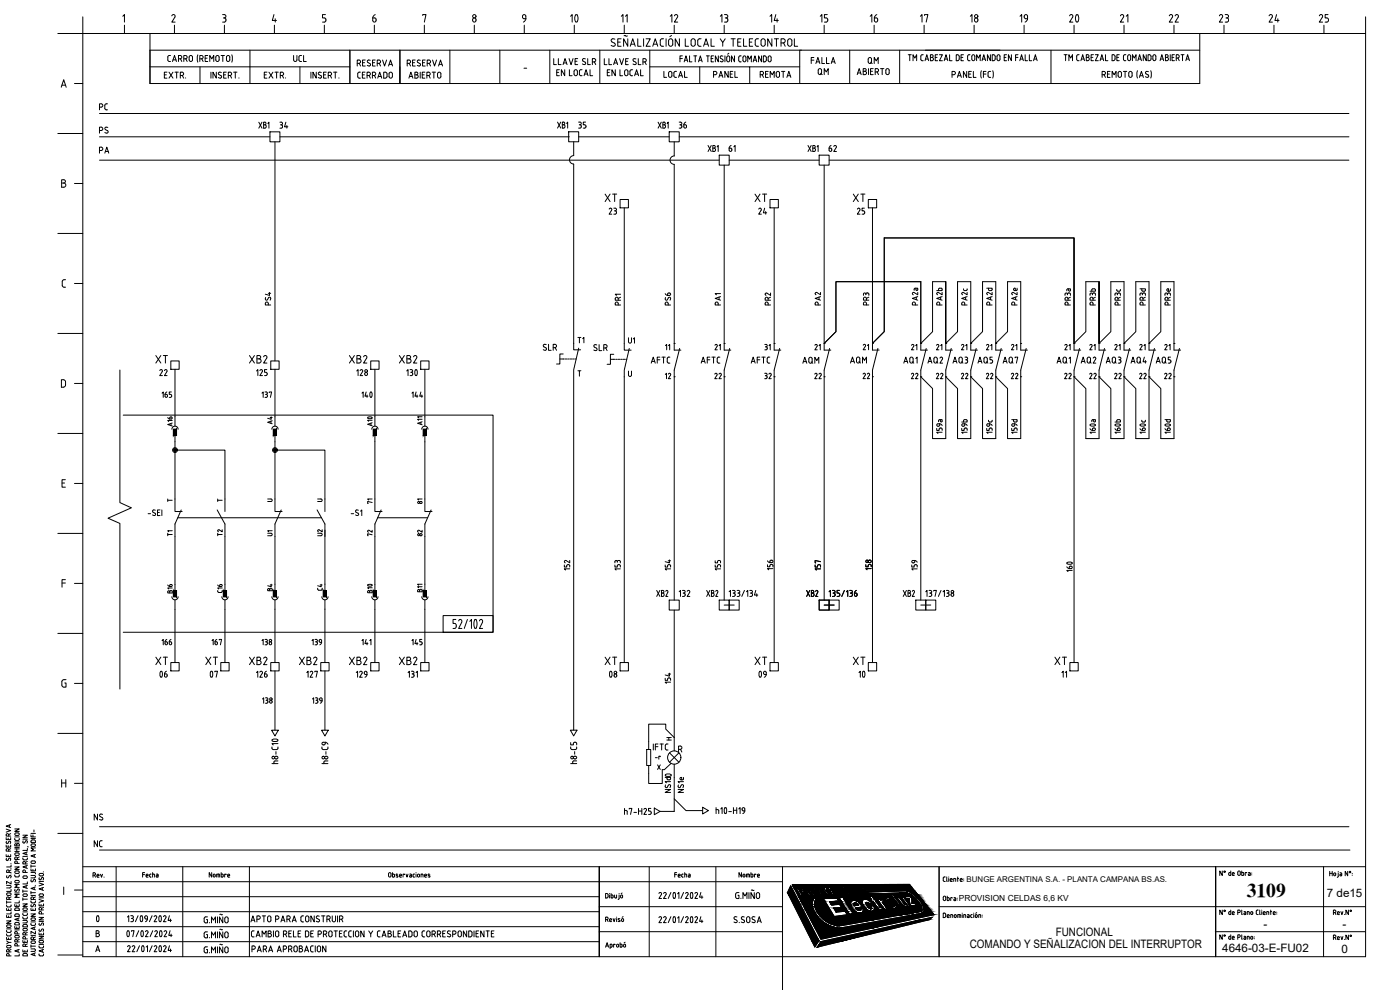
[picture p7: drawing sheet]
<svg xmlns="http://www.w3.org/2000/svg" width="420mm" height="297mm" viewBox="0 0 420 297" stroke-linecap="round" stroke-linejoin="round" font-family="sans-serif">
<defs><g id="words">
<g font-size="7.9">
<text x="167.9" y="8.8">10</text>
<text x="318.2" y="8.8">20</text>
</g>
<g font-size="7.1">
<text x="44.1" y="205.3">06</text>
<text x="59.3" y="205.3">07</text>
<text x="179.2" y="205.3">08</text>
<text x="224" y="205.3">09</text>
<text x="255.1" y="205.3">10</text>
<text x="25" y="278.7">0</text>
</g>
<g font-size="6.6">
<text x="28.6" y="42">PS</text>
<text x="120.6" y="114.7">130</text>
<text x="323.5" y="172.9" transform="rotate(-90 323.5 172.9)">160</text>
<text x="27.2" y="248.4">NS</text>
</g>
<g font-size="6.2">
<text x="202.8" y="92.8" transform="rotate(-90 202.8 92.8)">PS6</text>
<text x="107.2" y="121">140</text>
</g>
<text font-size="5.9" x="374.2" y="269">3109</text>
<g font-size="5.7">
<text x="113.2" y="129.1" transform="rotate(-90 113.2 129.1)">A10</text>
<text x="113.2" y="179.2" transform="rotate(-90 113.2 179.2)">B10</text>
<text x="45.5" y="200.7">XT</text>
<text x="60.7" y="200.7">XT</text>
<text x="73.7" y="200.7">XB2</text>
<text x="88.5" y="200.7">XB2</text>
<text x="103.7" y="200.7">XB2</text>
<text x="118.5" y="200.7">XB2</text>
<text x="180.3" y="200.7">XT</text>
<text x="225.4" y="200.7">XT</text>
<text x="254.7" y="200.7">XT</text>
<text x="315.4" y="200.7">XT</text>
</g>
<g font-size="5.3">
<text x="110.8" y="7.8">6</text>
<text x="154.2" y="7.8">9</text>
<text x="200" y="7.8">12</text>
<text x="214.8" y="7.8">13</text>
<text x="230" y="7.8">14</text>
<text x="244.8" y="7.8">15</text>
<text x="260" y="7.8">16</text>
<text x="274.8" y="7.8">17</text>
<text x="290" y="7.8">18</text>
<text x="304.8" y="7.8">19</text>
<text x="335.1" y="7.8">21</text>
<text x="349.6" y="7.8">22</text>
<text x="364.8" y="7.8">23</text>
<text x="379.6" y="7.8">24</text>
<text x="394.8" y="7.8">25</text>
<text x="87.1" y="39.9" transform="rotate(-90 87.1 39.9)">34</text>
<text x="180.3" y="61.7">XT</text>
<text x="225.4" y="61.7">XT</text>
<text x="254.7" y="61.7">XT</text>
<text x="45.5" y="110.1">XT</text>
<text x="73.7" y="110.1">XB2</text>
<text x="103.7" y="110.1">XB2</text>
<text x="118.5" y="110.1">XB2</text>
</g>
<g font-size="4.9">
<text x="189.1" y="7.8" transform="rotate(-90 189.1 7.8)">11</text>
<text x="86.8" y="19.8">UCL</text>
<text x="106.2" y="24.7">CERRADO</text>
<text x="197.9" y="24.3">LOCAL</text>
<text x="213.1" y="24.3">PANEL</text>
<text x="226.8" y="24.3">REMOTA</text>
<text x="28.6" y="34.2">PC</text>
<text x="172.5" y="39.5">35</text>
<text x="196.1" y="39.5">XB1</text>
<text x="202.5" y="39.5">36</text>
<text x="28.6" y="47.3">PA</text>
<text x="217.7" y="46.6">61</text>
<text x="241.3" y="46.6">XB1</text>
<text x="247.6" y="46.6">62</text>
<text x="181.7" y="65.6">23</text>
<text x="226.5" y="65.6">24</text>
<text x="256.1" y="65.6">25</text>
<text x="232.1" y="92.8" transform="rotate(-90 232.1 92.8)">PR2</text>
<text x="247.3" y="92.8" transform="rotate(-90 247.3 92.8)">PA2</text>
<text x="261.8" y="92.8" transform="rotate(-90 261.8 92.8)">PR3</text>
<text x="283.6" y="92.8" transform="rotate(-90 283.6 92.8)">PA2b</text>
<text x="298.8" y="92.8" transform="rotate(-90 298.8 92.8)">PA2d</text>
<text x="306.2" y="92.8" transform="rotate(-90 306.2 92.8)">PA2e</text>
<text x="337.3" y="92.8" transform="rotate(-90 337.3 92.8)">PR3c</text>
<text x="344.7" y="92.8" transform="rotate(-90 344.7 92.8)">PR3d</text>
<text x="172.2" y="104.1">T1</text>
<text x="228.2" y="106.2">31</text>
<text x="276.2" y="106.2" transform="rotate(-90 276.2 106.2)">21</text>
<text x="279.8" y="106.2">21</text>
<text x="291" y="106.2" transform="rotate(-90 291 106.2)">21</text>
<text x="302.3" y="106.2">21</text>
<text x="318.2" y="106.2">21</text>
<text x="344.7" y="106.2" transform="rotate(-90 344.7 106.2)">21</text>
<text x="352.1" y="106.2" transform="rotate(-90 352.1 106.2)">21</text>
<text x="46.6" y="113.9">22</text>
<text x="75.8" y="113.9">125</text>
<text x="105.8" y="113.9">128</text>
<text x="194.4" y="110.1">AFTC</text>
<text x="209.2" y="110.1">AFTC</text>
<text x="224.4" y="110.1">AFTC</text>
<text x="239.5" y="110.1">AQM</text>
<text x="254" y="110.1">AQM</text>
<text x="269.9" y="110.1">AQ1</text>
<text x="277.3" y="110.1">AQ2</text>
<text x="284.7" y="110.1">AQ3</text>
<text x="292.1" y="110.1">AQ5</text>
<text x="299.9" y="110.1">AQ7</text>
<text x="316.1" y="110.1">AQ1</text>
<text x="323.1" y="110.1">AQ2</text>
<text x="330.9" y="110.1">AQ3</text>
<text x="338.3" y="110.1">AQ4</text>
<text x="345.7" y="110.1">AQ5</text>
<text x="198.3" y="115">12</text>
<text x="213.4" y="115">22</text>
<text x="228.2" y="115">32</text>
<text x="247.3" y="115" transform="rotate(-90 247.3 115)">22</text>
<text x="261.8" y="115" transform="rotate(-90 261.8 115)">22</text>
<text x="276.2" y="115" transform="rotate(-90 276.2 115)">22</text>
<text x="279.8" y="115">22</text>
<text x="287.2" y="115">22</text>
<text x="298.8" y="115" transform="rotate(-90 298.8 115)">22</text>
<text x="302.3" y="115">22</text>
<text x="318.2" y="115">22</text>
<text x="325.6" y="115">22</text>
<text x="333.4" y="115">22</text>
<text x="340.8" y="115">22</text>
<text x="348.2" y="115">22</text>
<text x="232.8" y="172.2" transform="rotate(-90 232.8 172.2)">156</text>
<text x="195.8" y="180.3">XB2</text>
<text x="202.5" y="180.3">132</text>
<text x="211" y="180.3">XB2</text>
<text x="240.9" y="180.3">XB2</text>
<text x="269.9" y="180.3">XB2</text>
<text x="47.3" y="194.7">166</text>
<text x="77.3" y="194.7">138</text>
<text x="122.4" y="194.7">145</text>
<text x="75.8" y="204.3">126</text>
<text x="90.7" y="204.3">127</text>
<text x="202.1" y="206.4" transform="rotate(-90 202.1 206.4)">154</text>
<text x="92.4" y="212.4">139</text>
<text x="27.2" y="255.4">NC</text>
</g>
<g font-size="4.4">
<text x="187" y="92.8" transform="rotate(-90 187 92.8)">PR1</text>
<text x="217" y="92.8" transform="rotate(-90 217 92.8)">PA1</text>
<text x="276.2" y="92.8" transform="rotate(-90 276.2 92.8)">PA2a</text>
<text x="291" y="92.8" transform="rotate(-90 291 92.8)">PA2c</text>
<text x="322.1" y="92.8" transform="rotate(-90 322.1 92.8)">PR3a</text>
<text x="329.5" y="92.8" transform="rotate(-90 329.5 92.8)">PR3b</text>
<text x="352.1" y="92.8" transform="rotate(-90 352.1 92.8)">PR3e</text>
<text x="187.3" y="104.1">U1</text>
<text x="217" y="106.2" transform="rotate(-90 217 106.2)">21</text>
<text x="246.9" y="106.2" transform="rotate(-90 246.9 106.2)">21</text>
<text x="261.4" y="106.2" transform="rotate(-90 261.4 106.2)">21</text>
<text x="298.4" y="106.2" transform="rotate(-90 298.4 106.2)">21</text>
<text x="329.5" y="106.2" transform="rotate(-90 329.5 106.2)">21</text>
<text x="336.9" y="106.2" transform="rotate(-90 336.9 106.2)">21</text>
<text x="47.3" y="120.3">165</text>
<text x="77.3" y="120.3">137</text>
<text x="122.4" y="120.3">144</text>
<text x="52.6" y="129.1" transform="rotate(-90 52.6 129.1)">A16</text>
<text x="82.5" y="128.4" transform="rotate(-90 82.5 128.4)">A4</text>
<text x="291" y="131.2" transform="rotate(-90 291 131.2)">159b</text>
<text x="109" y="152.4">71</text>
<text x="124.2" y="152.4">81</text>
<text x="49" y="161.9">T1</text>
<text x="67.7" y="161.9" transform="rotate(-90 67.7 161.9)">T2</text>
<text x="79" y="161.9">U1</text>
<text x="97.7" y="161.9" transform="rotate(-90 97.7 161.9)">U2</text>
<text x="112.5" y="161.9" transform="rotate(-90 112.5 161.9)">72</text>
<text x="127.7" y="161.9" transform="rotate(-90 127.7 161.9)">82</text>
<text x="171.8" y="172.2" transform="rotate(-90 171.8 172.2)">152</text>
<text x="187" y="172.2" transform="rotate(-90 187 172.2)">153</text>
<text x="52.6" y="179.2" transform="rotate(-90 52.6 179.2)">B16</text>
<text x="67.7" y="178.9" transform="rotate(-90 67.7 178.9)">C16</text>
<text x="82.5" y="178.5" transform="rotate(-90 82.5 178.5)">B4</text>
<text x="97.7" y="178.5" transform="rotate(-90 97.7 178.5)">C4</text>
<text x="321" y="204.3" transform="rotate(-90 321 204.3)">11</text>
</g>
<text font-size="4" x="201.8" y="106.2" transform="rotate(-90 201.8 106.2)">11</text>
<g font-size="3.5">
<text x="49" y="151.7">T</text>
<text x="64.2" y="151.7">T</text>
<text x="79" y="151.7">U</text>
<text x="94.2" y="151.7">U</text>
<text x="199" y="223.3">H</text>
<text x="195.4" y="229">-r</text>
<text x="398.2" y="269">7 de15</text>
<text x="316.8" y="280.8">FUNCIONAL</text>
<text x="379.2" y="278.5">-</text>
<text x="402.9" y="278.5">-</text>
<text x="291" y="284.5">COMANDO Y SEÑALIZACION DEL INTERRUPTOR</text>
<text x="366.8" y="285.6">4646-03-E-FU02</text>
<text x="402.6" y="285.9">0</text>
</g>
<text font-size="2.6" x="155.9" y="21.9">-</text>
<text font-size="2.5" x="287.8" y="270.2">PROVISION CELDAS 6,6 KV</text>
<text font-size="2.4" x="290.1" y="264.7">BUNGE ARGENTINA S.A. - PLANTA CAMPANA BS.AS.</text>
</g></defs>
<!-- layer: 0 -->
<g fill="none" stroke="#000" stroke-width=".3">
<path d="M24.8 10.1h385v276.9h-385zM45 10.1v15h315.1v-15M45 15.1h315.1M51.2 16.7h-.6l-.2 .4v1.1l.8 .3M51.8 18.5l.6-1.8 .6 1.8M51.9 18h.9M53.6 17.6h.5a.5 .5 0 0 0 .5-.5 .5 .5 0 0 0-.5-.4h-.5v1.8M54.2 17.6l.4 .9M55.2 17.6h.5a.5 .5 0 0 0 .5-.5 .5 .5 0 0 0-.5-.4h-.5v1.8M55.8 17.6l.4 .9M56.8 17.2v.8M56.8 17.1a.5 .5 0 0 1 .5-.5 .5 .5 0 0 1 .5 .5v.9a.5 .5 0 0 1-.5 .5 .5 .5 0 0 1-.5-.5"/>
<path d="M59.4 16.4l-.2 .9 .2 1.3M60 17.6h.5a.5 .5 0 0 0 .5-.5 .5 .5 0 0 0-.5-.4h-.5v1.8M60.6 17.6l.4 .9M61.6 17.5h.6M62.4 16.7h-.8v1.8h.8M63 18.5v-1.8l.6 .9 .6-.9v1.8M64.8 16.9a.5 .5 0 0 1 .6-.2 .5 .5 0 0 1 .4 .4v.9a.5 .5 0 0 1-.5 .5 .5 .5 0 0 1-.5-.5zM66.4 16.7h1M66.9 16.7v1.8M68 16.9a.5 .5 0 0 1 .6-.2 .5 .5 0 0 1 .4 .4v.9a.5 .5 0 0 1-.5 .5 .5 .5 0 0 1-.5-.5zM69.6 16.4l.2 .9-.2 1.3M75 15.1v10"/>
<path d="M105 15.1v10M107.2 19h.5a.5 .5 0 0 0 .5-.5 .5 .5 0 0 0-.5-.5h-.5v1.8M107.8 19l.4 .8M108.8 18.8h.6M109.6 18h-.8v1.8h.8M111.1 18.1a.47 .47 0 0 0-.7 0 .47 .47 0 0 0 0 .7l.8 .5-.4 .5M111.8 18.8h.6M112.6 18h-.8v1.8h.8M113.2 19h.5a.5 .5 0 0 0 .5-.5 .5 .5 0 0 0-.5-.5h-.5v1.8M113.8 19l.4 .8M114.8 18l.6 1.8 .6-1.8M116.6 19.8l.6-1.8 .6 1.8"/>
<path d="M120 15.1v10M122.2 19h.5a.5 .5 0 0 0 .5-.5 .5 .5 0 0 0-.5-.5h-.5v1.8M122.8 19l.4 .8M123.8 18.8h.6M124.6 18h-.8v1.8h.8M126.1 18.1a.47 .47 0 0 0-.7 0 .47 .47 0 0 0 0 .7l.6 .3a.49 .49 0 0 1 0 .7 .49 .49 0 0 1-.8-.2M126.8 18.8h.6M127.6 18h-.8v1.8h.8M128.2 19h.5a.5 .5 0 0 0 .5-.5 .5 .5 0 0 0-.5-.5h-.5v1.8M128.8 19l.4 .8M129.8 18l.6 1.8 .6-1.8M131.6 19.8l.6-1.8 .6 1.8"/>
<path d="M131.8 19.3h.8M135 15.1v10M150 15.1v10M165 15.1v10M180 15.1v10M195 15.1v10M240 15.1v10M255 15.1v10M270 15.1v10M315.4 15.1v10M45 20.1h60M49.3 22.5h.6"/>
<path d="M50.1 21.6h-.8v1.8h.8M50.7 21.6l1.2 1.8M51.9 21.6l-1.2 1.8M52.5 21.6h1M53 21.6v1.8M54.1 22.7h.5a.5 .5 0 0 0 .5-.5 .5 .5 0 0 0-.5-.6h-.5v1.8M54.7 22.7l.4 .7M55.7 23.4h.1M60 20.1v5M63.3 21.6v1.8M64.9 21.6v1.8l-1-1.8v1.8M65.5 23.2l.6 .2"/>
<path d="M66.3 22.7l.2 .4-.4 .3M66.4 21.7a.47 .47 0 0 0-.7 0 .47 .47 0 0 0 0 .7l.6 .3M67.1 22.5h.6M67.9 21.6h-.8v1.8h.8M68.5 22.7h.5a.5 .5 0 0 0 .5-.5 .5 .5 0 0 0-.5-.6h-.5v1.8M69.1 22.7l.4 .7M70.1 21.6h1M70.6 21.6v1.8M71.7 23.4h.1M77.7 36.7l.9 1.8M78.6 36.7l-.9 1.8M79.1 37.5h.4"/>
<path d="M79.3 22.5h.6M79.5 36.7h-.4v1.8h.4M79.5 37.4l.4 .5-.4 .5M79.5 36.6l.3 .4-.3 .4M80.1 21.6h-.8v1.8h.8M80.4 37l.3-.3v1.8M80.7 21.6l1.2 1.8M81 39.6h3v3h-3zM81.9 21.6l-1.2 1.8M82.5 21.6h1M83 21.6v1.8M84.1 22.7h.5a.5 .5 0 0 0 .5-.5 .5 .5 0 0 0-.5-.6h-.5v1.8"/>
<path d="M84.7 22.7l.4 .7M85.7 23.4h.1M90 20.1v5M93.3 21.6v1.8M94.9 21.6v1.8l-1-1.8v1.8M95.5 23.2l.6 .2M96.3 22.7l.2 .4-.4 .3M96.4 21.7a.47 .47 0 0 0-.7 0 .47 .47 0 0 0 0 .7l.6 .3M97.1 22.5h.6M97.9 21.6h-.8v1.8h.8M98.5 22.7h.5a.5 .5 0 0 0 .5-.5 .5 .5 0 0 0-.5-.6h-.5v1.8M99.1 22.7l.4 .7"/>
<path d="M100.1 21.6h1M100.6 21.6v1.8M101.7 23.4h.1M122.7 23.4l.6-1.8 .6 1.8M122.9 23h.8M124.5 21.6l.9 .2v.4l-.4 .2a.5 .5 0 0 1 .5 .5 .5 .5 0 0 1-.5 .5h-.5zM124.5 22.5h.5M126.1 21.6v1.8M126.7 22.5h.6M127.5 21.6h-.8v1.8h.8M128.1 22.7h.5a.5 .5 0 0 0 .5-.5 .5 .5 0 0 0-.5-.6h-.5v1.8M128.7 22.7l.4 .7"/>
<path d="M129.7 21.6h1M130.2 21.6v1.8M131.4 21.9a.5 .5 0 0 1 .6-.2 .5 .5 0 0 1 .3 .5v.7a.51 .51 0 0 1-.5 .5 .51 .51 0 0 1-.5-.4zM167.3 36.6l1 1.8M168.3 36.6l-1 1.8M168.8 36.6l.6 .2v.4l-.2 .2 .4 .5-.4 .5h-.4zM168.8 37.4h.4M170 37l.4-.4v1.8M170.7 39.5h3v3h-3zM195 20.1h30v5M200.8 39.5h3v3.1h-3zM210 20.1v5"/>
<path d="M225 20.1h15M82.5 42.6v65.7M172.2 42.5v4.2a1.26 1.26 0 0 0-1.3 1.3 1.26 1.26 0 0 0 1.3 1.2v53.8M202.3 42.6v4.2a1.26 1.26 0 0 0-1.2 1.3 1.26 1.26 0 0 0 1.2 1.2v53.7M212.5 43.7l1 1.8M213.5 43.7l-1 1.8M213.9 43.7l.7 .1v.4l-.3 .2 .4 .5-.4 .6h-.4zM213.9 44.4h.4M215.2 44.1l.3-.4v1.8M215.8 46.6h3v2.9h-3zM217.3 49.5v53.5M245.8 46.6h3v2.9h-3z"/>
<path d="M247.3 49.5v53.5l3.6-3.5v-15h25.4v18.5l3.6-3.5v-15M187.3 62.4v40.7M232.3 62.4v40.7M261.8 62.4v40.6l3.6-3.5v-28.1M265.4 71.4h56.9v31.6M322.3 71.4v31.6M287.4 84.5v15l-3.6 3.5v-18.5v18.5M291.3 84.5v18.5l3.6-3.5v-15M298.8 84.5v18.5l3.6-3.5v-15M306.3 84.5v18.5M325.9 84.5v15l-3.6 3.5M333.4 84.5v15l-3.6 3.5v-18.5v18.5"/>
<path d="M337.3 84.5v18.5l3.6-3.5v-15M344.8 84.5v18.5l3.6-3.5v-15M352.3 84.5v18.5M52.5 110.8v14.2M82.5 110.8v14.2M112.5 110.8v14.2M127.5 110.8v14.2M163.9 103.4a.47 .47 0 0 0-.7 0 .47 .47 0 0 0 .1 .7l.5 .2a.49 .49 0 0 1 0 .8 .49 .49 0 0 1-.8-.2M164.6 103.3v1.8h.8M166 104.3h.5a.5 .5 0 0 0 .5-.5 .5 .5 0 0 0-.5-.5h-.5v1.8M166.6 104.3l.4 .8M168 107.7h1"/>
<path d="M169 106.2h-1v3h-1M172.2 113v106.1M173.4 111.2h.9M173.7 104.5l-1.5 6.5v2M173.9 111.2v1.7M178.6 103.4l.5 .1M178.6 103.4l-.4 .5 .8 .5a.49 .49 0 0 1 0 .8 .49 .49 0 0 1-.8-.2M179.8 103.4v1.8h.8M181.2 104.4h.5a.5 .5 0 0 0 .5-.5 .5 .5 0 0 0-.5-.5h-.5v1.8M181.8 104.4l.4 .8M183.2 107.8h1M184.2 106.3h-1v3h-1"/>
<path d="M188.6 111.3v1.2a.45 .45 0 0 0 .5 .5 .45 .45 0 0 0 .4-.5v-1.2M188.8 104.6l-1.5 6.5v87.7M202.3 105h2M202.3 113v67.1M204 104.5l-1.7 6.5M217.3 105h2M217.3 113v67.1M219 104.5l-1.7 6.5M232.3 105h2M232.3 113v85.8M234 104.5l-1.7 6.5M247.3 105h2"/>
<path d="M247.3 113v67.1M249 104.5l-1.7 6.5M261.8 105h2M261.8 113v85.8M263.5 104.5l-1.7 6.5M306.3 113v18.6h-3.9v-15l-3.6-3.6v18.6h-3.9v-15l-3.6-3.6v18.6M306.3 105h2M308 104.5l-1.7 6.5M352.3 113v18.6h-3.9v-15l-3.6-3.6v18.6h-3.9v-15l-3.6-3.6v18.6h-3.9v-15l-3.6-3.6v18.6h-3.9v-15l-3.6-3.6v85.8M352.3 105h2M52.5 135.1h15v14.6M52.5 132.6v17.1"/>
<path d="M82.5 135.1h15v14.6M82.5 132.6v17.1M112.5 132.6v17.1M127.5 132.6v17.1M287.4 131.6v-15l-3.6-3.6v18.6h-3.9v-15l-3.6-3.6v67.1M97.5 159.1v16.2M52.5 161v14.3M67.5 161v14.3M82.5 161v14.3M112.5 161v14.3M127.5 161v14.3M52.5 182.8v16"/>
<path d="M67.5 182.8v16M82.5 182.8v16M97.5 182.8v16M112.5 182.8v16M127.5 182.8v16M200.8 180.1h3v2.9h-3zM202.3 183v42.3M215.8 180.1h3v2.9h-3zM217.3 181.5h3M218.8 180.1h3v2.9h-3zM245.8 180.1h3v2.9h-3zM247.3 181.5h3"/>
<path d="M248.8 180.1h3v2.9h-3zM274.8 180.1h3v2.9h-3zM276.3 181.5h3M277.8 180.1h3v2.9h-3zM81.5 219.1h2l-1 1.7zM82.5 201.3v17.8M96.5 219.1h2l-1 1.7zM97.5 201.3v17.8M171.2 219.1h2l-1 1.7zM81.6 224.1l.2 .8h1.2l.4-.2v-.6M81.6 229.1h1.8M82.8 225.5v.8"/>
<path d="M83 226.9a.43 .43 0 0 0-.6 .4 .43 .43 0 0 0 .6 .4M83 226.9l.4 .4-.4 .4M83.3 221.9v.4M83.3 221.9l-.8-.2-.9 .4 .9 .4 .8-.2M83.4 228.3l-1 .1-.2 .7M83.4 223.1h-1.8l.4 .4M96.6 224.1l.2 .8h1.2l.4-.2v-.6M96.6 229.1h1.8M97.6 222.7v.4a.46 .46 0 0 1-.4 .5 .46 .46 0 0 1-.5-.3 .46 .46 0 0 1 .3-.6h.8l.6 .6M97.8 225.5v.8M98.4 228.3l-1 .1-.2 .7M171.3 224.1l.2 .7 1.1 .1 .4-.2 .1-.6"/>
<path d="M171.3 222.8v.7h.8v-.6l.6-.2 .3 .2 .1 .6M171.3 229.1h1.8M171.9 228.6v.5M172.2 228.3h.9M172.2 228.3l-.3 .3M172.5 225.5v.8M194.1 224.9h1.2v4.8h-1.2zM200.9 225.9l2.9 2.8M201.4 229.1l-2 1.8h-.6v4.2h-4.1v-5.4M202.3 239.7l3.6 3.5h5M202.3 221.3l-2.5-2.5v-1.5h-5.1v7.6M202.3 229.3v14.2h-4.2"/>
<path d="M203.8 225.9l-2.9 2.8M187.4 243.2h.7l.1 .3M187.4 242.6v1.8M188.2 243.5v.9M188.8 242.8v-.2h.8l-.4 1.8M190.2 243.8h.8M191.6 242.6v1.8M191.6 243.3h1M192.6 242.6v1.8M193.2 242.9l.4-.3 .4 .4-.8 1.4h.8M195.3 242.6h-.7v.7l.6 .1 .2 .4-.2 .5-.6 .1M196.4 242.5l1.7 1-1.7 1z"/>
<path d="M210.9 242.2l1.7 1-1.7 1zM214.9 242.9l.8 .2v1M214.9 242.3v1.8M216.3 242.7l.4-.4v1.8M217.5 242.4l.1-.1a1 1 0 0 1 0 1.8l-.3-.9zM218.7 243.5h.8M220.1 242.3v1.8M220.1 243.1h1M221.1 242.3v1.8M221.7 242.7l.4-.4v1.8M222.7 242.7v.2M222.7 242.7l.4-.4a1.06 1.06 0 0 1-.2 1.8"/>
<path d="M222.7 242.9l.2 .4h.6M24.8 260.1h385M24.8 264.5h210M24.8 278h155M24.8 273.5h155M24.8 269h155M34.9 260.1v26.9M54.9 260.1v26.9M74.9 260.1v26.9M179.8 272h55M179.8 279.5h55M194.8 260.1v26.9"/>
<path d="M214.8 260.1v26.9M234.8 260.1v36.9M237.3 265.8l8.5 16.4-1.3 1.9-8.2-16.3zM237.8 265.5l35.1-.1 7.4 9-33.9 7.4zM238.9 266.4h1.4a.92 .92 0 0 1 .8 1.4h-.8l.6 1.1h-.6zM239.7 266.7h.5a.45 .45 0 0 1 .3 .8h-.4zM242.1 266.7h.7l.3 .6-.6 .1zM243.5 267.9l.6 .9h.5l-1-1.3v-.4l-.4-.6-1.8-.1 1.4 2.5 .6-.1-.7-1 .8 .1M244.4 266.2a1.92 1.92 0 0 1 1.9 2.5 1.91 1.91 0 0 1-1.9-2.5zM244.4 269.3l.6 .2a4.4 4.4 0 0 0 1 5.3 7.7 7.7 0 0 0 6.7 2.9l23.4-4.2a.72 .72 0 0 0 .6-.4 .72 .72 0 0 0-.1-.8 7.9 7.9 0 0 0-4.7-4.5l-11.4 .5-.3-.6 11.7-.5a7.8 7.8 0 0 1 5.4 5.7l-.2 .7-.7 .5-23.2 4.2a8.6 8.6 0 0 1-9.4-7l.1-.8zM244.8 266.7a1.5 1.5 0 0 1 1.1 1.7l-.9-.7zM246.1 266.3l.6-.1 .9 .8-.2-.8h.6l.1 1.3 .7 1.1h-.6l-.5-.9z"/>
<path d="M247.1 269.6l4-.2 .6 1-2.7 .1 .6 1 2.4-.1 .6 .9-2.4 .2 .8 1.2 2.6-.3 .7 1.1-4 .5zM248.4 266.2l1.4-.1 .3 .5h-.9l.4 .5h.7l.2 .4h-.6l.3 .6h.9l.2 .4h-1.3zM250.9 266.2a1.05 1.05 0 0 1 1.4 .6l-.4 .1-.4-.4a1.36 1.36 0 0 0 .9 1.6v-.5h.4a.55 .55 0 0 1-.1 .9 .55 .55 0 0 1-.8-.3l-.9-1.1zM251.6 277.8h.1M251.8 269.3h1.2l3.1 4.9-1.1 .2zM254.2 266.8l-.3-.4a.58 .58 0 0 0-.6-.4 .58 .58 0 0 0-.5 .5 2.02 2.02 0 0 0 2 1.8 .49 .49 0 0 0 0-.5 .49 .49 0 0 0-.5-.2l.1 .4a1.55 1.55 0 0 1-1-1.5l.4 .3h.4M254.3 266.1h.5l1.4 2.1h-.5zM255.6 270.4a2.6 2.6 0 0 1 3.3 1.7l-2.1 .3 .5 .5a.51 .51 0 0 0 .6 .3 .51 .51 0 0 0 .4-.5l.8-.1a1.2 1.2 0 0 1-.7 1.4 1.2 1.2 0 0 1-1.4-.3l-1.2-1a1.76 1.76 0 0 1-.2-2.3zM255.8 266.1a1.6 1.6 0 0 1 1.9 1.6 .54 .54 0 0 1-.3 .6 .54 .54 0 0 1-.7-.3l-.8-.8zM256.2 266.3a1.47 1.47 0 0 1 1 1.6l-.7-.7zM256.4 271h.6l.6 .6-1.2 .2zM257.4 266.1h.4l1.2 1-.7-1h.4l1.3 1.9-.4 .1-1.2-1.1 .8 1.1-.4 .1z"/>
<path d="M259 269.9a2.26 2.26 0 0 1 2.8 1.1l-1 .2a.51 .51 0 0 0-.4-.4 .51 .51 0 0 0-.5 .2l.8 1.3a.5 .5 0 0 0 .4 .4 .5 .5 0 0 0 .5-.3l-.3-.6 .9-.1a1.09 1.09 0 0 1 0 1.5 1.09 1.09 0 0 1-1.5 0 2.58 2.58 0 0 1-1.7-3.3zM263.2 269.7h.9l.3 .3 .1-.4h.3l.7 .9-.4 .1-.1 .4 1.3 1.8-.8 .1zM263.4 272.5l.6 .5h.7M263.5 272.6l-1.5-2.1h-.4l-.5-.6h.4l-.6-.9 .9-.1 .6 .9h.4l.5 .6h-.5l1.3 1.7 .5 .2 .5 .7-.5 .1M266 269.5a2.66 2.66 0 0 1 3.1 2.5 .94 .94 0 0 1-.8 .7 .94 .94 0 0 1-.9-.5l-1.1-1a1.54 1.54 0 0 1-.3-1.7zM266.6 269.9l.9 .2 .6 .5 .2 .4a.48 .48 0 0 1 .1 .8 .48 .48 0 0 1-.7 0l-.5-.2-.7-.8-.1-.7zM267.3 268.3h.6l2.9 3.9-.6 .1zM268.7 272.7l.8-.1 .3 .4h-.7l1 .4 .5 .6-.1 .4-.7-.1-.4-.5 .3-.1 .3 .3 .1-.1-.9-.4zM269.2 269.2h.7l1.4 1.9 .6 .3v-.3l-1.4-1.9 .7-.1 2 2.8-.6 .1-.3-.4v.3a.9 .9 0 0 1-1.5-.4zM269.2 272.5h.1M270.7 274.1l.5 .2h-.3zM271 272.5h.5l.3 .5-.4 .1z"/>
<path d="M271.5 269.1l1.7-.1 .4 .5 .1 1.6 1-.1 .5 .6-1.7 .2-.5-.7-.1-1.5-1 .1zM271.9 273.4h-.2l.6 .7-.4 .1-1.2-1.8a.81 .81 0 0 1 .9-.1 .81 .81 0 0 1 .4 .8l.4 .1 .5 .8-.4 .1-.6-.7M272.4 272.1h.3l1.2 1.4 .4-.1 .3 .3-.8 .2zM272.8 273.7l.5 .2-.3 .1zM274.4 273.4l.3-.1 .3 .3-.3 .1zM281.8 272h127.9M281.8 260.1v26.9M364.7 279.5h45M397.2 260.1v26.9M24.8 282.5h155M179.8 287v-26.9v26.9M246.4 282.5l33.4-7.3-.9 .7-33.7 8.3z"/>
<path d="M364.8 287v-26.9v26.9"/>
<circle cx="52.5" cy="135" r=".73"/>
<circle cx="52.5" cy="135" r=".45"/>
<circle cx="52.5" cy="135" r=".23"/>
<circle cx="82.5" cy="135" r=".73"/>
<circle cx="82.5" cy="135" r=".45"/>
<circle cx="82.5" cy="135" r=".23"/>
<circle cx="82" cy="227.3" r=".4"/>
<circle cx="97" cy="227.3" r=".4"/>
<circle cx="97.9" cy="227.4" r=".47"/>
<circle cx="171.7" cy="227.3" r=".4"/>
<circle cx="172.6" cy="227.4" r=".47"/>
<circle cx="202.3" cy="227.3" r="2"/>
</g>
<!-- layer: AUXILIAR -->
<g fill="none" stroke="#000" stroke-width=".3">
<path d="M29.9 34.1h374.9M29.9 48.1h185.9M29.9 41h51.1M84 41h86.8M173.7 41h27.1M203.8 41h201M218.8 48.1h27M248.8 48.1h156M36 111v39.8l3.4 1.6-7 3.1 3.6 1.6v49.6M37 124.6h111v65.1h-111M133 184.7h15v5h-15zM29.9 255h375.2"/>
<path d="M29.9 248h374.9"/>
</g>
<!-- layer: COTAS -->
<g fill="none" stroke="#000" stroke-width=".3">
<path d="M184.4 12.9a.56 .56 0 0 1 .1 .9 .56 .56 0 0 1-.9 0l-.2-.2M184.5 11.8a.59 .59 0 0 0-.8-.1 .59 .59 0 0 0 0 .9l.7 .3M185.4 12.6h.8M186.4 11.6h-1v2.3h1M188.3 10.8h-1M188.4 11.6v2.3l-1.2-2.3v2.3M189.2 13.9l.7-2.3 .7 2.3M189.4 13.3h1M191.4 11.6v2.3h1M193.2 11.6v2.3M193.9 11.6h1.3l-1.3 2.3h1.3M195.9 13.9l.7-2.3 .8 2.3"/>
<path d="M196.1 13.3h1.1M198.2 13.3l.2 .5 .7 .1M199.1 11.6l-.9 .3v1.4M199.9 11.6v2.3M200.8 11.8l.5-.2 .4 .2 .2 1.5a.63 .63 0 0 1-.6 .6 .63 .63 0 0 1-.7-.6zM201.5 10.6l-.5 .4M203.9 11.6v2.3l-1.3-2.3v2.3M205.7 11.6v2.3h1M207.6 11.8l.4-.2 .5 .2 .2 1.5a.63 .63 0 0 1-.7 .6 .63 .63 0 0 1-.6-.6zM209.4 13.3l.6 .6M210 13.9h.4M210 11.6h.4"/>
<path d="M210 11.6l-.5 .3-.1 1.4M211.1 13.9l.8-2.3 .8 2.3M211.4 13.3h1M213.4 11.6v2.3h1M216.2 11.6l.7 1.2 .7-1.2M216.9 12.8v1.1M219.4 11.6h1.3M220 11.6v2.3M221.4 12.6h.8M222.4 11.6h-1v2.3h1M223.1 11.6v2.3h1.1M224.9 12.6h.7"/>
<path d="M225.9 11.6h-1v2.3h1M226.7 13.3l.2 .5 .7 .1M227.6 11.6l-.9 .3v1.4M228.6 11.8l.4-.2 .5 .2 .2 1.5a.63 .63 0 0 1-.7 .6 .63 .63 0 0 1-.6-.6zM231.6 11.6v2.3l-1.2-2.3v2.3M232.4 11.6h1.2M233 11.6v2.3M234.4 12.9h.6M235 11.6h-.6v2.3M235 11.6a.63 .63 0 0 1 .7 .7 .63 .63 0 0 1-.7 .6M235.2 12.9l.4 1M237.6 12.3v1"/>
<path d="M237.7 12.3a.63 .63 0 0 0-.7-.7 .63 .63 0 0 0-.6 .7v1a.63 .63 0 0 0 .6 .6 .63 .63 0 0 0 .7-.6M238.4 11.6v2.3h1"/>
</g>
<!-- layer: TEXTO -->
<g fill="none" stroke="#000" stroke-width=".3">
<path d="M166.2 17.6v1.8h.8M167.6 17.6v1.8h.8M169 19.4l.6-1.8 .6 1.8M169.2 18.9h.8M170.8 17.6l.6 1.8 .6-1.8M172.6 18.4h.6M173.4 17.6h-.8v1.8h.8M175 18.3l.6 .3a.49 .49 0 0 1-.1 .8 .49 .49 0 0 1-.7-.2M175.7 17.7a.47 .47 0 0 0-.7-.1 .47 .47 0 0 0 0 .7M176.4 17.6v1.8h.8M177.8 18.6h.5a.5 .5 0 0 0 .5-.5 .5 .5 0 0 0-.5-.5h-.5v1.8M178.4 18.6l.4 .8"/>
<path d="M181.4 17.6v1.8h.8M182.8 17.6v1.8h.8M184.2 19.4l.6-1.8 .6 1.8M184.3 18.9h.9M186 17.6l.6 1.8 .6-1.8M187.8 18.4h.6M188.6 17.6h-.8v1.8h.8M190 19.2l.6 .2M190.9 17.7a.47 .47 0 0 0-.7 0 .47 .47 0 0 0 0 .6l.7 .6-.3 .5M191.6 17.6v1.8h.8M193.5 17.6h-.5v1.8M193.5 17.6a.5 .5 0 0 1 .5 .5 .5 .5 0 0 1-.5 .5h-.5"/>
<path d="M193.6 18.6l.4 .8M204.1 17.6h.7M204.8 16.8h-.7v1.8M205.3 18.6l.6-1.8 .5 1.8M205.5 18.1h.7M206.9 16.8v1.8h.8M208.2 16.8h.9M208.7 16.8v1.8M209.6 18.6l.6-1.8 .5 1.8M209.8 18.1h.8M212 16.8h.9M212.4 16.8v1.8"/>
<path d="M213.4 17.6h.6M214.1 16.8h-.7v1.8h.7M215.6 16.8v1.8l-.9-1.8v1.8M216.3 17.5l.5 .3a.46 .46 0 0 1 0 .7 .46 .46 0 0 1-.7-.1M216.9 16.9a.45 .45 0 0 0-.6-.1 .45 .45 0 0 0 0 .7M217.6 16.8v1.8M218.3 16.8a.45 .45 0 0 1 .7 .5v.8a.46 .46 0 0 1-.4 .5 .46 .46 0 0 1-.5-.5zM218.7 16l-.3 .3M220.4 16.8v1.8l-.9-1.8v1.8M222.4 16.8h-.5l-.2 .4 .1 1.1 .6 .3M223.2 16.8a.45 .45 0 0 1 .7 .5v.8a.45 .45 0 0 1-.5 .5 .45 .45 0 0 1-.4-.5zM224.4 18.6v-1.8l.5 1 .6-1v1.8"/>
<path d="M226 18.6l.6-1.8 .5 1.8M226.2 18.1h.7M228.5 16.8v1.8l-.9-1.8v1.8M229.1 16.8l.8 .2 .1 1-.3 .5-.6 .1zM230.7 16.8a.45 .45 0 0 1 .7 .5v.8a.45 .45 0 0 1-.4 .5 .45 .45 0 0 1-.5-.5zM243.5 18.1h.8M244.3 17.3h-.8v1.8M244.9 19.1l.6-1.8 .6 1.8M245 18.6h.9M246.7 17.3v1.8h.8M248.1 17.3v1.8h.8M249.5 19.1l.6-1.8 .6 1.8"/>
<path d="M249.6 18.6h.9M260.6 17.5a.5 .5 0 0 1 .6-.2 .5 .5 0 0 1 .4 .5v.8a.51 .51 0 0 1-.5 .5 .51 .51 0 0 1-.5-.5zM261.3 18.7l.5 .4M262.4 19.1v-1.8l.6 1 .6-1v1.8M272.6 16.4h.9M273 16.4v1.8M274 18.2v-1.8l.6 1 .5-1v1.8M277.1 16.4l-.7 .2v1.2l.2 .4h.5M277.6 18.2l.6-1.8 .5 1.8M277.8 17.7h.7M279.2 16.4l.8 .2v.4l-.3 .2a.51 .51 0 0 1 .4 .5 .51 .51 0 0 1-.4 .5h-.5zM279.2 17.2h.5"/>
<path d="M280.7 17.2h.5M281.4 16.4h-.7v1.8h.7M281.9 16.4h.9l-.9 1.8h.9M283.4 18.2l.5-1.8 .5 1.8M283.5 17.7h.8M285 16.4v1.8h.7M287.9 17.7l-.3 .4-.6 .1v-1.8l.8 .3 .1 1M288.4 17.2h.6M289.1 16.4h-.7v1.8h.7M291.1 16.4l-.6 .2-.1 1.2 .2 .4h.5M291.7 16.9a.45 .45 0 0 1 .4-.5 .45 .45 0 0 1 .5 .5M291.7 16.9v.8a.45 .45 0 0 0 .4 .5 .45 .45 0 0 0 .5-.5v-.8"/>
<path d="M293.1 18.2v-1.8l.5 1 .6-1v1.8M294.7 18.2l.6-1.8 .5 1.8M294.9 17.7h.7M297.2 16.4v1.8l-.9-1.8v1.8M298.7 17.7l-.3 .4-.6 .1v-1.8l.8 .3 .1 1M299.2 16.9v.8a.45 .45 0 0 0 .5 .5 .45 .45 0 0 0 .4-.5v-.8M299.2 16.9a.45 .45 0 0 1 .5-.5 .45 .45 0 0 1 .4 .5M301.4 17.2h.5M302.1 16.4h-.7v1.8h.7M303.5 16.4v1.8l-.9-1.8v1.8M304.8 17.2h.7M305.5 16.4h-.7v1.8"/>
<path d="M306 18.2l.6-1.8 .5 1.8M306.2 17.7h.8M307.7 16.4v1.8h.7M308.9 16.4v1.8h.7M310.2 18.2l.5-1.8 .6 1.8M310.3 17.7h.8M319.3 16.4h1M319.8 16.4v1.8M320.8 18.2v-1.8l.5 1 .6-1v1.8M323.8 16.4l-.5 .1-.2 .4 .1 1.1 .6 .2M324.4 18.2l.5-1.8 .6 1.8M324.5 17.7h.8"/>
<path d="M326 16.4l.8 .2v.4l-.3 .2a.51 .51 0 0 1 .4 .5 .51 .51 0 0 1-.4 .5h-.5zM326 17.2h.5M327.4 17.2h.6M328.2 16.4h-.8v1.8h.8M328.7 16.4h.9l-.9 1.8h.9M330.1 18.2l.6-1.8 .5 1.8M330.3 17.7h.8M331.8 16.4v1.8h.7M333.7 16.4l.9 .3v1l-.2 .4-.7 .1zM335.2 17.2h.5M335.9 16.4h-.7v1.8h.7M337.9 16.4l-.7 .2v1.2l.2 .3 .5 .1"/>
<path d="M338.4 16.9v.8a.45 .45 0 0 0 .5 .5 .45 .45 0 0 0 .4-.5v-.8M338.4 16.9a.45 .45 0 0 1 .5-.5 .45 .45 0 0 1 .4 .5M339.9 18.2v-1.8l.5 1 .5-1v1.8M341.5 18.2l.5-1.8 .6 1.8M341.6 17.7h.8M344 16.4v1.8l-.9-1.8v1.8M344.5 16.4l.9 .3 .1 1-.3 .4-.7 .1zM346 16.9a.45 .45 0 0 1 .4-.5 .45 .45 0 0 1 .5 .5M346 16.9v.8a.45 .45 0 0 0 .4 .5 .45 .45 0 0 0 .5-.5v-.8M348.1 18.2l.6-1.8 .5 1.8M348.3 17.7h.8M349.8 16.4l.7 .2v.4l-.3 .2a.51 .51 0 0 1 .5 .5 .51 .51 0 0 1-.5 .5h-.4z"/>
<path d="M349.8 17.2h.4M351.2 16.4v1.8M351.7 17.2h.6M352.5 16.4h-.8v1.8h.8M353 17.4h.5a.51 .51 0 0 0 .4-.5 .51 .51 0 0 0-.4-.5h-.5v1.8M353.5 17.4l.4 .8M354.4 16.4h.9M354.9 16.4v1.8M355.9 18.2l.5-1.8 .6 1.8M356 17.7h.8M167.1 21.7h.6M167.9 20.9h-.8v1.8h.8"/>
<path d="M169.5 20.9v1.8l-1-1.8v1.8M170.9 20.9v1.8h.8M172.4 21.2a.5 .5 0 0 1 .5-.3 .5 .5 0 0 1 .4 .5v.8a.51 .51 0 0 1-.5 .5 .51 .51 0 0 1-.5-.5zM174.7 20.9l-.6 .1-.2 .4v1.1l.8 .2M175.3 22.7l.6-1.8 .6 1.8M175.5 22.2h.8M177.1 20.9v1.8h.8M182.3 21.7h.6M183.1 20.9h-.8v1.8h.8M184.7 20.9v1.8l-1-1.8v1.8M186.1 20.9v1.8h.8M187.5 21.4v.8"/>
<path d="M187.5 21.4a.5 .5 0 0 1 .5-.5 .5 .5 0 0 1 .5 .5v.8a.5 .5 0 0 1-.5 .5 .5 .5 0 0 1-.5-.5M189.9 20.9l-.6 .1-.2 .4v1.1l.8 .2M190.5 22.7l.6-1.8 .6 1.8M190.6 22.2h.9M192.3 20.9v1.8h.8M245.6 20.8a.5 .5 0 0 1 .6-.2 .5 .5 0 0 1 .4 .5v.8a.5 .5 0 0 1-.5 .5 .5 .5 0 0 1-.5-.5zM246.3 22l.5 .4M247.4 22.4v-1.8l.6 1 .6-1v1.8M257.3 22.4l.6-1.8 .6 1.8M257.4 21.9h.9M259.1 21.4h.5M259.6 20.6h-.5v1.8h.5"/>
<path d="M259.6 20.6l.4 .4-.4 .4a.5 .5 0 0 1 .5 .5 .5 .5 0 0 1-.5 .5M260.7 20.6v1.8M261.3 21.4h.6M262.1 20.6h-.8v1.8h.8M262.7 21.6h.5a.5 .5 0 0 0 .5-.5 .5 .5 0 0 0-.5-.5h-.5v1.8M263.3 21.6l.4 .8M264.3 20.6h1M264.8 20.6v1.8M265.9 20.8a.5 .5 0 0 1 .6-.2 .5 .5 0 0 1 .4 .5v.8a.5 .5 0 0 1-.5 .5 .5 .5 0 0 1-.5-.5zM286.2 21.4h-.5v1.8M286.2 21.4a.5 .5 0 0 1 .5 .5 .5 .5 0 0 1-.5 .5h-.5M287.3 23.2l.6-1.8 .6 1.8"/>
<path d="M287.5 22.7h.8M290.1 21.4v1.8l-1-1.8v1.8M290.7 22.2h.6M291.5 21.4h-.8v1.8h.8M292.1 21.4v1.8h.8M294.5 21.2l-.2 .9 .2 1.3M295.1 22.2h.8M295.9 21.4h-.8v1.8M296.5 22.8l.5 .4M296.5 21.9v.9M297 23.2h.3M297 21.4h.3"/>
<path d="M297 21.4l-.5 .5M297.9 21.2l.2 .9-.2 1.3M331.3 21.4h-.5v1.8M331.3 21.4a.5 .5 0 0 1 .5 .5 .5 .5 0 0 1-.5 .5h-.5M331.4 22.4l.4 .8M332.4 22.2h.6M333.2 21.4h-.8v1.8h.8M333.8 23.2v-1.8l.6 1 .6-1v1.8M335.6 21.7a.5 .5 0 0 1 .6-.3 .5 .5 0 0 1 .4 .5v.8a.5 .5 0 0 1-.5 .5 .5 .5 0 0 1-.5-.5zM337.2 21.4h1M337.7 21.4v1.8M339.8 21.9v.8"/>
<path d="M339.8 21.9a.5 .5 0 0 0-.5-.5 .5 .5 0 0 0-.5 .5v.8a.51 .51 0 0 0 .5 .5 .51 .51 0 0 0 .5-.5M341.4 21.2l-.2 .9 .2 1.3M342 23.2l.6-1.8 .6 1.8M342.1 22.7h.9M344.2 21.4l.5 .1M344.2 21.4l-.4 .5 .7 .6a.49 .49 0 0 1 0 .7 .49 .49 0 0 1-.7-.2M345.4 21.2l.1 .9-.1 1.3M218.8 177.5l.4-.3v1.8M219.8 177.2l.8 .1v.4l-.4 .2M220 177.9h.2M220.2 177.9l.4 .4M220.6 178.3v.2"/>
<path d="M220.6 178.5l-.2 .4-.6 .1M221.2 177.2l.8 .1v.4l-.4 .2M221.4 177.9h.2M221.6 177.9l.4 .2v.6l-.8 .3M223.4 177.2l-.8 1.8M224 177.5l.4-.3v1.8M225 177.2l.8 .1v.4l-.4 .2M225.2 177.9h.2M225.4 177.9l.4 .2v.6l-.8 .3M226.8 177.2l-.4 1.3h1M227.1 178.1v.9M248.8 177.6l.4-.4v1.8"/>
<path d="M249.8 177.2l.8 .1v.4l-.4 .2M250 177.9h.2M250.2 177.9l.4 .2v.6l-.8 .3M251.9 177.2h-.7v.7l.6 .1 .2 .3-.2 .6-.6 .1M253.4 177.2l-.8 1.8M254 177.6l.4-.4v1.8M255 177.2l.8 .1v.4l-.4 .2M255.2 177.9h.2M255.4 177.9l.4 .2v.6l-.8 .3M256.4 177.9h.4a.43 .43 0 0 1 .4 .7 .43 .43 0 0 1-.8-.1zM257 177.1l-.4 .4-.2 .4M277.8 177.6l.4-.4v1.8"/>
<path d="M278.8 177.2l.8 .1v.4l-.4 .2M279 177.9h.2M279.2 177.9l.4 .2v.6l-.8 .3M280.2 177.4v-.2h.8l-.4 1.8M282.4 177.2l-.8 1.8M283 177.6l.4-.4v1.8M284 177.2l.8 .1v.4l-.4 .2M284.2 177.9h.2M284.4 177.9l.4 .2v.6l-.8 .3"/>
<circle cx="285.8" cy="178.4" r=".47"/>
<circle cx="285.8" cy="177.5" r=".4"/>
</g>
<!-- layer: CABLES -->
<g fill="none" stroke="#000" stroke-width=".3">
<path d="M79.7 89.3a.43 .43 0 0 0 0 .6 .43 .43 0 0 0 .6 0M80.3 89.9l.3-.5a.45 .45 0 0 1 .7 0 .45 .45 0 0 1-.2 .7M80.5 91.5v-.4a.45 .45 0 0 0-.4-.5 .45 .45 0 0 0-.5 .5v.4h1.6M80.5 88h.7M80.9 87.7v.9l-1.3-.3M281.1 128.5v.6h.7l.1-.5 .5-.2 .3 .2v.5M282 127.2v.3a.42 .42 0 0 1-.3 .5 .42 .42 0 0 1-.5-.3 .42 .42 0 0 1 .3-.5h.7l.6 .5M282.2 125.9l.1 .6h.4v-.6h-.7l-.3 .2v.4M282.7 129.7h-1.6l.4 .4M296.1 128.5v.6h.8v-.5l.5-.2 .3 .2 .1 .5M296.7 126.1l.3 .5h.6l.2-.5M297 127.2v.3a.42 .42 0 0 1-.3 .5 .42 .42 0 0 1-.5-.3 .42 .42 0 0 1 .3-.5h.7l.5 .5"/>
<path d="M297.8 129.7h-1.7l.4 .4M303.6 128.5v.6h.7l.2-.6h.6l.2 .3M303.6 125.9h1.6v.6l-.9 .1-.1-.7M304.5 127.2v.3a.42 .42 0 0 1-.3 .5 .42 .42 0 0 1-.5-.3 .42 .42 0 0 1 .3-.5h.7l.6 .5M305.2 129.7h-1.6l.4 .4M305.2 128.8v.3M327.1 128.6l.7 .5M328.2 128.4l.5 .2v.4l-.8 .1M328.2 125.9v.6h.5l.1-.6h-.8l-.3 .2v.4M328.2 128.4l-.3 .2v.5M328.7 127.3l-.8-.1-.8 .3 .8 .4 .8-.2M328.7 127.3v.4"/>
<path d="M328.8 129.7h-1.7l.4 .4M334.6 128.6l.8 .5M334.6 127.4a.98 .98 0 0 1 1.6 .2 .97 .97 0 0 1-1.6-.2zM335.4 128.5a.41 .41 0 0 1 .7 0 .41 .41 0 0 1-.2 .6h-.6zM335.9 125.9h-.6l-.1 .7M335.9 125.9l.3 .2v.5h-1.6M336.2 129.7h-1.6l.4 .4M342.1 128.6l.8 .5M342.2 127.3l.7-.1 .8 .2a.9 .9 0 0 1-1.5 0zM342.7 126.1l.1 .5h.6l.3-.1v-.4M342.9 128.5a.41 .41 0 0 1 .7 0 .41 .41 0 0 1-.2 .6h-.6zM343.7 129.7h-1.6l.4 .4"/>
<path d="M349.6 125.9h1.7l-.1 .6-.9 .1-.1-.7M349.6 128.6l.7 .5M349.7 127.3l.7-.1 .8 .2a.89 .89 0 0 1-1.5 0zM350.4 128.5a.41 .41 0 0 1 .7 0 .41 .41 0 0 1-.2 .6h-.6zM351.3 129.7h-1.7l.4 .4M199.6 169.5v.6h.8v-.5l.5-.2 .3 .2 .1 .5M200.5 168.3h.8M200.9 168v.9l-1.3-.4M201.3 170.7h-1.7l.4 .3M215.9 169.4l-.5 .2-.1 .5h-.7v-.6M215.9 168.2l-.5 .1-.1 .6h-.7v-.6M215.9 169.4l.3 .2v.5"/>
<path d="M215.9 168.2l.3 .1v.6M216.2 170.7h-1.6l.4 .3M244.6 169.5v.6h.8v-.5l.5-.2 .3 .2 .1 .5M246.3 170.7h-1.7l.4 .3M246.3 168.5l-1.7-.3v.7h.2M259.8 169.4v.7h.8v-.6l.5-.2 .3 .2 .1 .6M261.5 170.6h-1.7l.4 .4M274.5 168.2v.3a.42 .42 0 0 1-.3 .5 .42 .42 0 0 1-.5-.3 .42 .42 0 0 1 .3-.5h.7l.5 .5M274.7 169.4l.5 .2 .1 .5M274.7 169.4l-.3 .2v.5h-.8v-.6M275.3 170.7h-1.7l.4 .3M63.6 192.2l.4-.3v1.6"/>
<path d="M64.5 192.6h.4a.39 .39 0 0 1 .3 .6 .39 .39 0 0 1-.7-.1zM65.1 191.8l-.6 .8M65.8 192v-.1h.7l-.4 1.6M93.6 192.2l.4-.3v1.6M94.5 191.9l.7 .1v.4l-.3 .2M94.7 192.6h.2M94.9 192.6l.3 .1v.6l-.7 .2M96.5 192.8h-.3a.42 .42 0 0 1-.5-.4 .42 .42 0 0 1 .3-.5 .42 .42 0 0 1 .5 .3v.8l-.5 .5M108.6 192.2l.4-.3v1.6M109.9 191.9l-.4 1.2h.9M110.2 192.8v.7M111 192.2l.3-.3v1.6"/>
<path d="M78.8 209.7l.3-.3v1.6M79.7 209.4l.7 .1v.4l-.4 .2M79.9 210.1h.1M80 210.1l.4 .4M80.4 210.5v.1M80.4 210.6l-.2 .3-.5 .1M199.6 236.9h1.7l-1.7 .9h1.7M199.6 233.3h1.7l-.1 .5-.3 .2M199.7 235.5a.43 .43 0 0 0 0 .6 .43 .43 0 0 0 .6 0l.3-.5a.45 .45 0 0 1 .7 0 .45 .45 0 0 1-.2 .7M200.2 233.3v.5l.3 .2M200.5 234h.4M201.3 234.5h-1.7l.4 .4"/>
<path d="M203.5 236.9h1.6l-1.6 .9h1.6M203.6 235.5a.43 .43 0 0 0 0 .6 .43 .43 0 0 0 .6 0M204.2 236.1l.2-.5a.45 .45 0 0 1 .8 0 .45 .45 0 0 1-.3 .7M204.6 234v-.7h-.4l-.1 .5 .8 .2M205.1 234.5h-1.6l.4 .4M205.1 233.3v.5l-.2 .2"/>
<circle cx="260.2" cy="168.4" r=".37"/>
<circle cx="261" cy="168.5" r=".43"/>
<circle cx="81.2" cy="210.5" r=".43"/>
<circle cx="81.3" cy="209.7" r=".37"/>
</g>
<!-- layer: TRAZOS -->
<path d="M169 107.7h.3M169.6 107.7h.5M170.3 107.7h.5M171.1 107.7h.5M171.8 107.7h.5M172.6 107.7h.3M184.2 107.8h.3M184.8 107.8h.5M185.5 107.8h.5M186.3 107.8h.5M187 107.8h.5M187.8 107.8h.3" fill="none" stroke="#000" stroke-width=".3"/>
<!-- layer: SYMS -->
<g fill="none" stroke="#000" stroke-width=".3">
<path d="M186.1 59.9h2.5v2.5h-2.5zM231.1 59.9h2.5v2.5h-2.5zM260.6 59.9h2.5v2.5h-2.5zM51.3 108.3h2.5v2.5h-2.5zM81.3 108.3h2.5v2.5h-2.5zM111.3 108.3h2.5v2.5h-2.5zM52 128.8h1v1.9h-1zM52.5 130.7v1.9M82 128.8h1v1.9h-1zM82.5 130.7v1.9M112.5 130.7v1.9M126.6 128.8a.94 .94 0 0 1 .9-.9 .94 .94 0 0 1 .9 .9"/>
<path d="M127 128.8h1v1.9h-1zM127.5 125v2.9M127.5 130.7v1.9M52.5 149.7v3.8h2.2M54.4 153l-1.9 4.2M65.2 153l2.3 4.2M67.5 149.7v3.8M82.5 149.7v3.8h2.2M84.4 153l-1.9 4.2M95.2 153l2.3 4.2M97.5 149.7v3.8M112.5 149.7v3.8h2.2"/>
<path d="M114.4 153l-1.9 4.2M127.5 149.7v3.8h2.2M129.4 153l-1.9 4.2M52.5 180v2.8M67.5 180v2.8M82.5 180v2.8M97.5 180v2.8M112.5 180v2.8M126.6 179a.94 .94 0 0 0 .9 1 .94 .94 0 0 0 .9-1M127 177.2h1v1.8h-1zM127.5 175.3v1.9M127.5 180v2.8"/>
<path d="M96.3 198.8h2.5v2.5h-2.5zM111.3 198.8h2.5v2.5h-2.5zM126.3 198.8h2.5v2.5h-2.5zM321.1 198.8h2.5v2.5h-2.5z"/>
</g>
<g fill="#000" stroke="#000" stroke-width=".3">
<path d="M53 128.8v1.9h-1zM52 128.8v1.9l1-1.9z"/>
<path d="M83 128.8v1.9h-1zM82 128.8v1.9l1-1.9z"/>
<path d="M128 128.8v1.9h-1zM127 128.8v1.9l1-1.9z"/>
<path d="M127 177.2l1 1.8v-1.8zM127 177.2l1 1.8h-1z"/>
</g>
<!-- layer: TERMS -->
<g fill="none" stroke="#000" stroke-width=".3">
<path d="M126.3 126.7v.6M126.7 126.6l-1.4 .4 1.4 .5M126.7 125.8h-1.4l.3 .3M126.7 125h-1.4l.3 .3M125.9 177.2v.4M126.7 176.1h-1.4l.3 .2M126.7 175.3h-1.4l.3 .3M126.7 177.2l-.4-.4-.4 .4-.1-.3h-.3l-.2 .7h1.4v-.4M106.9 201.8l.4-.4v1.8M108.7 202l-.8 1.2h.8M110.1 202.3l-.1 .6-.5 .3M122.5 201.8l.4-.4v1.8"/>
<path d="M124.3 202.6l-.2 .5-.6 .1M124.9 201.8l.4-.4v1.8"/>
</g>
<!-- layer: TAGS -->
<path d="M44.4 154.1h.8M45.8 154.5l.5 .2M46.6 153.1a.45 .45 0 0 0-.6 0 .45 .45 0 0 0 0 .6l.7 .5-.4 .5M47.3 153.8h.5M48 153h-.7v1.7h.7M48.6 153v1.7M105.4 154.1h.7M107.5 153.1a.45 .45 0 0 0-.6 0 .45 .45 0 0 0 0 .6l.5 .3a.46 .46 0 0 1 0 .7 .46 .46 0 0 1-.7-.2M108.2 153.4l.4-.4v1.7" fill="none" stroke="#000" stroke-width=".3"/>
<!-- layer: LINK -->
<path d="M53.4 155.3h43.1M113.3 155.3h15" fill="none" stroke="#000" stroke-width=".3"/>
<!-- layer: CDO_110VCC -->
<path d="M136.8 185.9h-.8v1.2h.5a.82 .82 0 0 1 .4 .7 .82 .82 0 0 1-.4 .7l-.5 .1M137.7 186.3a.53 .53 0 0 1 .7-.4 .53 .53 0 0 1 .1 .9M138.5 186.8l-.9 1.8h1M140.3 185.9l-1 2.7M141 186.5l.5-.6v2.7M142.6 185.9h.1a2.13 2.13 0 0 1 0 2.7 2.32 2.32 0 0 1-.1-2.7zM143.9 186.3a.53 .53 0 0 1 .7-.4 .53 .53 0 0 1 .2 .9l-.9 1.8h.9" fill="none" stroke="#000" stroke-width=".3"/>
<!-- layer: TEXTOS -->
<g fill="none" stroke="#000" stroke-width=".3">
<path d="M24.8 5.1v5h-7.4M36.9 4.9l.4-.5v2.2M37.3 7.6v2.5M51.6 4.8a.51 .51 0 0 1 .6-.4 .51 .51 0 0 1 .3 .7M52.4 7.6v2.5M52.5 5.1l-.9 1.5h1M66.8 4.4h.5a.5 .5 0 0 1 .5 .5 .5 .5 0 0 1-.5 .5M67 5.4h.3M67.3 5.4a.64 .64 0 0 1 .5 .6 .64 .64 0 0 1-.5 .6h-.5M67.4 7.6v2.5M82.2 4.4l-.5 1.7h1.3M82.3 7.6v2.5"/>
<path d="M82.6 5.6v1M97.3 7.6v2.5M97.7 4.4h-.9v1h.8l.2 .5a.56 .56 0 0 1-.5 .7h-.5M112.4 7.6v2.5M126.9 4.6v-.2h.9l-.5 2.2M127.3 7.6v2.5M142.3 7.6v2.5M157.3 7.6v2.5M187.3 7.6v2.5M202.3 7.6v2.5M217.3 7.6v2.5M232.3 7.6v2.5"/>
<path d="M247.3 7.6v2.5M262.3 7.6v2.5M277.3 7.6v2.5M292.3 7.6v2.5M307.3 7.6v2.5M337.3 7.6v2.5M352.3 7.6v2.5M367.3 7.6v2.5M382.3 7.6v2.5M397.3 7.6v2.5M409.8 5.1v5M18.4 26.2l.7-2.3 .8 2.3"/>
<path d="M18.6 25.6h1.1M22.4 25.1h2.4M17.4 40.1h7.4M18.5 53.9h.6a.5 .5 0 0 1 .5 .5 .5 .5 0 0 1-.5 .5 .62 .62 0 0 1 .7 .6 .62 .62 0 0 1-.7 .7h-.6zM18.5 54.9h.6M22.4 55.1h2.4M17.4 70h7.4M19.2 86.2h.5M19.2 83.9h.5M19.2 83.9l-.5 .6 .1 1.4 .4 .3M22.4 85.1h2.4M17.4 100.1h7.4"/>
<path d="M18.4 113.9l.9 .1 .3 .3v1.5l-.3 .3-.9 .1zM22.4 115h2.4M17.4 130.1h7.4M18.6 144.9h.8M19.6 143.9h-1v2.3h1M22.4 145.1h2.4M17.4 160h7.4M18.6 174.9h1M19.6 173.9h-1v2.3M22.4 175h2.4M17.4 190.1h7.4M19.8 203.9l-.9 .1-.3 .6 .1 1.4 1.1 .2v-1.3h-.4"/>
<path d="M22.4 205h2.4M17.4 220h7.4M18.5 233.9v2.3M18.5 234.9h1.2M19.7 233.9v2.3M22.4 235h2.4M196.1 223.2v1.8M196.7 224h.8M197.3 229.5l.9 1.4M197.5 223.2h-.8v1.8M198.2 229.5l-.9 1.4M198.6 223.2v1.8"/>
<path d="M199.7 223.7v1.1l.8 .2M199.7 232.4l.8-.2 .9 .3a1.01 1.01 0 0 1-1.7 0zM203.6 224.8h.5a.5 .5 0 0 0 .5-.5 .5 .5 0 0 0-.5-.5h-.5v1.8M204.2 224.8l.4 .8M1.9 256.4v.6h1.3v-.6M1.9 253.6v.6h1.3v-.6M1.9 251.3v.6h1.3v-.6M1.9 248.8l1.3 .4-1.3 .5M1.9 257.5v.4l.2 .3 .7-.7 .4 .3M1.9 252.4v.4l.2 .3 .9-.7 .2 .3-.1 .4M2.5 251.5v.4M2.5 253.7v.5"/>
<path d="M2.5 256.6v.4M2.6 255.4v-.6l-.6-.1-.1 .7h1.3M2.6 250.9v-.6l-.6-.1-.1 .7h1.3M2.8 247.6v.6M3.2 257.8l-.1 .4M3.2 247.4l-1.3 .5 1.3 .4M3.2 254.6l-.6 .3M3.2 250.1l-.6 .3M3.2 259.1h.1M3.3 259.5v.6h-1.3M4.4 251.6l.1 .4 .3 .2 .8-.1 .2-.5M4.4 248.7h1.4l-1.4 .8h1.4"/>
<path d="M4.4 255.5h1.4M4.4 254.7h1.4M4.4 254.3h1.4M4.4 252.6h1.4M4.4 251.1h1.4M4.5 253.3l.4-.1 .1 .2 .2-.3h.4l.2 .7h-1.4zM4.5 256.1l.9-.2 .4 .4-.2 .3-.8 .1-.3-.2zM4.5 250.1l.9-.2 .4 .4-.2 .3-.8 .1-.3-.2zM5 253.4v.4M5 254.7v.8M5.2 259.1l-.1-.6-.5-.1-.2 .7h1.4M5.2 257.9l-.1-.6-.5-.1-.2 .7h1.4"/>
<path d="M5.8 257.1l-.6 .3M6.9 258.8v.4h1.3M6.9 250.6h1.3l-1.3 .7h1.3M6.9 257.4v.3M6.9 257h1.3M6.9 251.8h1.3M6.9 258.8l.3-.3 .4 .3M6.9 252.3v.4l.2 .3 .9-.8 .2 .3-.1 .5M7.6 258.8v.4M7.8 255.7v.7M7.8 259.8v.6M8.2 259.7l-1.3 .4 1.3 .5"/>
<path d="M8.2 257.4v.4l-.3 .2h-.7l-.3-.3M8.2 255.6l-1.3 .5 1.3 .4M8.2 254.6v.6h-1.3M8.2 258.5l-.6 .3M8.2 254l.3 .1M9.3 250.5v.6h1.3M9.3 259.5v.8M9.3 259.9h1.3M9.3 251.6h1.3M9.3 250.1h1.3M9.3 258.5l1-.2 .3 .4-.1 .3-.8 .1-.4-.2zM9.3 253.4l1-.2 .3 .4-.1 .3-.8 .1-.4-.2z"/>
<path d="M9.4 252.2l.3-.2 .7 .1 .2 .7h-1.3zM9.9 250.5v.6M10.2 249v.6M10.3 256.5v.6M10.6 256.4l-1.3 .4 1.3 .5M10.6 254.4h-1.3l.7 .5-.7 .4h1.3M17.4 250h7.4M2 279.2v.4l.3 .2 .9-.1 .1-.5M2 276.3h1.3l-1.3 .8h1.3M2 274.7v.6h1.3v-.6M2 272.6v.6h1.3v-.6M2 271.5v.4l.3 .2h.9l.1-.6"/>
<path d="M2 265.7h1.1l.2 .3-.2 .4h-1.1M2 270.3v.8M2 278.7h1.3M2 270.7h1.3M2 277.7l1-.2 .3 .4-.2 .3-.7 .1-.4-.2zM2 268.1l1-.2 .3 .4-.2 .3-.7 .1-.4-.2zM2.1 262.7l-.1 .4 .2 .3 .9-.7 .2 .3-.1 .4M2.6 272.7v.5M2.6 274.8v.5M2.7 269.9v-.6l-.5-.1-.2 .7h1.3M2.7 261.8v-.6l-.5-.1-.2 .7h1.3M3.2 262.2h.1"/>
<path d="M3.2 260.6h.1M3.3 273.6v.6h-1.3M3.3 266.9v.6h-1.3M3.3 264.5v.7l-1.3-.7v.7M3.3 269.1l-.6 .3M3.3 261l-.6 .3M4.4 278v.6h1.4v-.6M4.4 271.4v.6h1.4v-.6M4.4 262.5l.1 .4 .3 .2h.8l.2-.6M4.4 260.1h1.4l-1.4 .8h1.4M4.4 279h1.4M4.4 267.9h1.4"/>
<path d="M4.5 261.5l.9-.2 .4 .4-.2 .3-.8 .1-.3-.2zM4.5 277l.3-.2h.8l.2 .7h-1.4zM4.5 274.4l.3-.2 .8 .1 .2 .7h-1.4zM4.5 272.6l.3-.2 .8 .1 .2 .7h-1.4zM4.5 266.8l-.1 .4 .3 .3 .5-.6M4.6 264.2h1l.1 .5-1.1 .2-.2-.4zM5 271.5v.5M5 278.1v.5M5.2 266.9l.5-.1-.1 .6M5.4 275.5v.7M5.8 275.4l-1.4 .5 1.4 .4M5.8 270.3v.6h-1.4"/>
<path d="M5.8 268.4h-1.4l.8 .4-.8 .5h1.4M5.8 265.4h-1.4l.8 .4-.8 .5h1.4M6.9 276.2h1.1l.2 .3-.2 .4h-1.1M6.9 271.2h1.3l-1.3 .8h1.3M6.9 261.4v.4h1.3M6.9 267v.8M6.9 269.4v.8M6.9 274.1v.2M6.9 275.1v.3M6.9 273.6h1.3M6.9 269.8h1.3M6.9 267.4h1.3"/>
<path d="M6.9 261.4l.3-.4 .4 .4M6.9 277.8l.2-.4h.7l.4 .2v.5h-1.3v-.3M7.2 278.6h.8l.2 .3-.2 .3-.8 .1M7.2 272.4l.8 .1 .2 .3-.2 .3-.8 .1M7.2 268.2l.8 .1 .2 .3-.2 .3-.8 .1M7.2 262.8l.8 .1 .2 .3-.2 .3-.8 .1M7.2 278.5l-.3 .4 .3 .4M7.2 272.4l-.3 .4 .3 .4M7.2 268.2l-.3 .4 .3 .4M7.2 262.8l-.3 .4 .3 .4M7.6 261.4v.4M7.8 265.8v.6"/>
<path d="M8.2 275.1v.4l-.3 .2h-.7l-.3-.3M8.2 274.1v.4l-.3 .2-.9-.1-.1-.3M8.2 265.7l-1.3 .4 1.3 .5M8.2 264.6v.6h-1.3M8.2 279.8l-.6 .3M9.3 277.1v.4l.3 .2 .9-.1 .1-.5M9.3 274.2h1.3l-1.3 .8h1.3M9.3 272.6v.6h1.3v-.6M9.3 270.3v.4l.3 .2h.9l.1-.6M9.3 262.7h1l.3 .3-.1 .4h-1.2M9.3 261.8h1.2l.1 .4M9.3 260.7v.6h1.3v-.6"/>
<path d="M9.3 267.5v.7M9.3 276.6h1.3M9.3 268.7h1.3M9.3 267.8h1.3M9.3 275.6l1-.2 .3 .4-.1 .3-.8 .1-.4-.2zM9.4 271.4v.6l.5-.1M9.4 263.9v.6l.5-.1M9.9 271.9l.5-.5 .2 .3-.1 .4M9.9 264.4l.5-.5 .2 .2-.1 .5M9.9 260.9v.4M9.9 272.7v.5M10 269.9v-.6l-.5-.1-.2 .7h1.3"/>
<path d="M10.3 266.2v.7M10.3 278.2v.7M10.6 265.7h.1M10.6 279.5v.7l-1.3-.7v.7M10.6 278.1l-1.3 .5 1.3 .4M10.6 266.1l-1.3 .5 1.3 .4M10.6 269.1l-.6 .3M11.7 279.9v.6h1.4v-.6M11.7 275.3h1.4l-1.4 .7h1.4M11.7 271.2v.6h1.4v-.6M11.7 269.9l1.4 .4-1.4 .5M11.7 264.9l1.4 .5-1.4 .4"/>
<path d="M11.7 276.5h1.4M11.7 269.4h1.4M11.7 264.5h1.4M11.8 268.4l.9-.2 .4 .4-.2 .3-.8 .1-.3-.2zM11.8 262.2l.9-.1 .4 .3-.2 .4h-.8l-.3-.2zM11.8 278.8v.5h.5M11.8 277l-.1 .3 .3 .3 .8-.7 .3 .3-.2 .5M11.8 263.3l-.1 .4 .3 .3 .8-.7 .3 .3-.2 .4M12.3 279.3l.5-.6 .3 .3-.2 .5M12.3 271.4v.4M12.5 274.2l-.1-.6-.5-.1-.2 .7h1.4M12.5 273l-.1-.6-.5-.1-.2 .7h1.4"/>
<path d="M12.7 266.4v.6M13 261.6h.1M13.1 266.3l-1.4 .4 1.4 .5M13.1 272.3l-.6 .3M19.1 266.1v2.3M22.4 267h2.4M27.9 262.6l.7-.2-.1-.5-.6-.1v1.4M28.4 262.6l.3 .6M29.1 262.7h.6l-.1-.4-.4 .1-.1 .6 .6 .2M30.2 262.3l.3 .9 .3-.9M31.2 263.1v.1M38.2 275.2l.4-.4v1.7"/>
<path d="M39.2 274.8l.8 .1v.4l-.4 .2M39.4 275.6h.2M39.4 279.4v-.2h.8l-.4 1.8M39.6 275.6l.4 .2v.6l-.8 .1M41.4 274.8l-.8 1.7M41.6 279.2l-.8 1.8M42.2 274.8h.1a1 1 0 0 1 0 1.7l-.3-.9zM42.8 262.4h.6M43.4 261.8h-.6v1.4M43.5 274.9l.4-.1 .3 .1v.8l-.7-.2zM43.7 279.5l.3-.3 .4 .3v.4l-.8 1.1h.8M43.9 262.9l.2 .3"/>
<path d="M44.1 263.2h.3M44.3 275.7l-.2 .5-.5 .4M44.4 262.6l-.5 .1M44.5 262.6l-.2-.3h-.3l-.1 .6M45.2 263.2h.1M45.3 262.3l-.4 .2 .1 .5 .2 .2M45.6 274.8l-.8 1.7M45.8 262.3l.6 .1v.8M45.8 261.8v1.4M45.8 279.2l-.8 1.8M46.3 275l.3-.2 .4 .2v.4l-.8 1.1h.8M46.5 279.5l.4-.3 .3 .5-.8 1.3h.8"/>
<path d="M46.9 262.3l.6 .2v.7h-.4M47.1 262.7h.4M47.1 262.7l-.2 .2 .2 .3M47.8 274.8h.1a1 1 0 0 1 0 1.7l-.3-.9zM49.1 275l.4-.2 .3 .4-.8 1.3h.8M49.2 279.5l.4-.3 .4 .3v.4l-.8 1.1h.8M50.8 274.8l-.4 1.3h1M51 279.2l-.4 1.5h1M51.1 275.8v.7M61.8 275.1h.5M61.8 275.1l-.5 .2v1.3l1 .3v-1h-.3M62.3 279.6l-1 .2a1.35 1.35 0 0 0 .2 1.5l.8 .1v-1h-.3"/>
<path d="M62.9 276.8v.1M63.5 276.9v-1.8l.6 1 .6-1v1.8M63.5 261.8v1.4l-.7-1.4v1.4M64 262.9v-.5l.3-.1 .2 .1 .1 .5M64 262.9l.3 .3 .3-.3M65 263.2v-.9l.9 .1v.8M65.3 275.1v1.8M65.3 279.6v1.8M65.5 262.3v.9M66 278.9h.8M66 274.4h.8M66.4 261.8v1.4h.3"/>
<path d="M66.4 262.3l.5 .1v.6l-.2 .2M66.9 279.6v1.8l-1-1.8v1.8M66.9 275.1v1.8l-1-1.8v1.8M67.5 279.8a.5 .5 0 0 1 .6-.2 .5 .5 0 0 1 .4 .5v.8a.51 .51 0 0 1-.5 .5 .51 .51 0 0 1-.5-.5zM67.5 275.3a.5 .5 0 0 1 .6-.2 .5 .5 0 0 1 .4 .5v.8a.51 .51 0 0 1-.5 .5 .51 .51 0 0 1-.5-.5zM67.9 262.4l-.5-.1v.9M68.3 262.9l.3 .3M68.3 262.7h.6v-.3l-.4-.1-.2 .6M68.5 263.2h.4M75.3 276.6l.6-1.8 .6 1.8M75.5 276.1h.8M76.3 279.3l-.6 .1-.2 .4v1.1l.8 .2"/>
<path d="M77.1 275.8h.5a.5 .5 0 0 0 .5-.5 .5 .5 0 0 0-.5-.5h-.5v1.8M78.7 274.8h1M79.2 274.8v1.8M80.4 275.1a.5 .5 0 0 1 .5-.3 .5 .5 0 0 1 .4 .5v.8a.5 .5 0 0 1-.5 .5 .5 .5 0 0 1-.5-.5zM80.5 279.3l.8 .2v.4l-.3 .2a.5 .5 0 0 1 .5 .5 .5 .5 0 0 1-.5 .5h-.5zM82.1 279.3v1.8M82.7 275.8h.5a.5 .5 0 0 0 .5-.5 .5 .5 0 0 0-.5-.5h-.5v1.8M82.7 279.6a.5 .5 0 0 1 .6-.3 .5 .5 0 0 1 .4 .5v.8a.5 .5 0 0 1-.5 .5 .5 .5 0 0 1-.5-.5zM84.3 276.6l.6-1.8 .6 1.8M84.5 276.1h.8M85.6 279.3h-.5v1.8M85.6 279.3a.5 .5 0 0 1 .5 .5 .5 .5 0 0 1-.5 .5"/>
<path d="M86.1 275.8h.5a.5 .5 0 0 0 .5-.5 .5 .5 0 0 0-.5-.5h-.5v1.8M86.7 275.8l.4 .8M87.5 279.3h-.8v1.8h.8M87.7 276.6l.6-1.8 .6 1.8M87.9 276.1h.8M88.1 279.3v1.8h.8M90.3 279.3h-.8v1.8h.8M91.1 274.8l-.6 .1-.2 .4 .1 1.1 .7 .2M91.7 279.3l.9 .3 .1 1-.3 .4-.7 .1zM91.8 275.1a.5 .5 0 0 1 .5-.3 .5 .5 0 0 1 .4 .5v.8a.5 .5 0 0 1-.5 .5 .5 .5 0 0 1-.5-.5zM94.1 279.3h-.8v1.8h.8M94.3 274.8v1.8l-1-1.8v1.8"/>
<path d="M95.8 274.9a.47 .47 0 0 0-.7 0 .47 .47 0 0 0 0 .7l.6 .3a.5 .5 0 0 1 0 .7 .5 .5 0 0 1-.8-.2M96.5 274.8h1M97 274.8v1.8M98.1 275.8h.5a.5 .5 0 0 0 .5-.5 .5 .5 0 0 0-.5-.5h-.5v1.8M98.7 275.8l.4 .8M98.7 279.6a.5 .5 0 0 1 .6-.3 .5 .5 0 0 1 .4 .5v.8a.51 .51 0 0 1-.5 .5 .51 .51 0 0 1-.5-.5zM99.7 274.8v1.3a.5 .5 0 0 0 .5 .5 .5 .5 0 0 0 .5-.5v-1.3M100.3 279.3h1M100.8 279.3v1.8M101.3 274.8v1.8M101.9 275.8h.5a.5 .5 0 0 0 .5-.5 .5 .5 0 0 0-.5-.5h-.5v1.8M102.5 275.8l.4 .8"/>
<path d="M102.7 279.3h-.8v1.8h.8M104.1 279.3l-.6 .1-.2 .4v1.1l.8 .2M105.5 279.3l-.6 .1-.2 .4v1.1l.8 .2M106.1 279.3v1.8M106.7 279.6a.5 .5 0 0 1 .6-.3 .5 .5 0 0 1 .4 .5v.8a.51 .51 0 0 1-.5 .5 .51 .51 0 0 1-.5-.5zM109.3 279.3v1.8l-1-1.8v1.8M110.7 279.3l.6 .9 .6-.9M114.1 279.3l-.6 .1-.2 .4v1.1l.8 .2M116.5 279.3l.8 .2v.4l-.3 .2a.5 .5 0 0 1 .5 .5 .5 .5 0 0 1-.5 .5h-.5zM116.6 262.8l.1-.8 .3-.2 .3 .2v.8M116.6 262.8l.4 .4 .4-.4M117.8 261.8v1.4h.3"/>
<path d="M117.8 262.3l.6 .1v.6l-.3 .2M118.1 279.3v1.8h.8M118.9 263.1l.4 .1M119.4 262.3l-.5 .1 .5 .5-.1 .3M119.9 262.9l.6 .3M119.9 262.7h.6v-.3l-.4-.1-.2 .6M120.3 279.3h-.8v1.8h.8M121.4 262.4l-.4-.1v.9M121.9 262.3l.3 .9 .3-.9M122.7 279.3l.9 .3 .1 1-.3 .4-.7 .1zM123 262.3l.5 .1v.8l-.5-.1 .1-.4M123.1 262.7h.4"/>
<path d="M124.3 279.6a.5 .5 0 0 1 .6-.3 .5 .5 0 0 1 .4 .5v.8a.5 .5 0 0 1-.5 .5 .5 .5 0 0 1-.5-.5zM124.4 262.3l-.4 .2v.5l.4 .2M124.9 261.8v.1M124.9 262.3v.9M125.3 262.9v-.5l.3-.1 .3 .1v.5M125.3 262.9l.3 .3 .3-.3M126.4 263.2v-.9l.5 .1 .1 .8M127.4 262.7h.6v-.3l-.4-.1-.2 .6M127.4 262.9l.6 .3M127.5 279.3l-.6 .1-.2 .4v1.1l.8 .2M128.1 279.6a.5 .5 0 0 1 .6-.3 .5 .5 0 0 1 .4 .5v.8a.51 .51 0 0 1-.5 .5 .51 .51 0 0 1-.5-.5zM129 262.3l-.5 .1 .5 .5v.2h-.5"/>
<path d="M133.7 279.3h-.8v1.8h.8M135.2 279.4a.48 .48 0 0 0-.7 0 .48 .48 0 0 0 0 .7l.5 .2a.5 .5 0 0 1 0 .8 .5 .5 0 0 1-.7-.2M138.5 279.8v.8M138.5 279.8a.5 .5 0 0 0-.5-.5 .5 .5 0 0 0-.5 .5v.8a.51 .51 0 0 0 .5 .5 .51 .51 0 0 0 .5-.5M140.1 279.3v1.8l-1-1.8v1.8M140.7 279.3l.9 .3 .1 1-.3 .4-.7 .1zM142.3 279.3v1.8M143.7 279.3h-.8v1.8h.8M145.3 279.3v1.8l-1-1.8v1.8M145.9 279.3h1M146.4 279.3v1.8M148.3 279.3h-.8v1.8h.8"/>
<path d="M181.7 268.1l.7 .2 .1 .7-.2 .4h-.6zM181.7 275.9h.4M182.1 275.2h-.4v1.3M182.1 275.2l.4 .3-.4 .4 .4 .6M183 276.3l.2 .2M183 268.1v.1M183 268.5v.9M183.2 276.5h.3M183.4 268.1v1.3h.5l.1-.7-.6-.2M183.5 275.9l-.5 .2M183.6 275.9l-.2-.3h-.3l-.1 .7M184 275.6l.3 .9 .3-.9"/>
<path d="M184.4 268.5l.1 .8 .5 .1v-.9M185 275.2h.1M185 275.6v.9M185.8 268.5v1.1l-.3 .3M185.8 268.1v.1M186 275.7h-.5l.6 .5-.1 .3-.5-.1M186.7 267.9l-.3 .3M186.7 275.6l.4 .2-.1 .7-.4-.1zM186.8 268.8v.3M186.9 268.8l-.2-.2h-.3l-.2 .5 .4 .3 .3-.3M187 275l-.3 .2M197.8 268.1l.4-.3 .3 .2v.4l-.8 1.2h.8"/>
<path d="M197.8 275.3l.4-.3 .3 .2v.4l-.8 1.2h.8M199.2 268.1l.3-.3 .5 .4-.9 1.4h.9M199.2 275.3l.3-.3 .5 .4-.9 1.4h.9M201.3 267.8l-.8 1.8M201.3 275l-.8 1.8M202.2 267.9v-.1a.99 .99 0 0 1 0 1.7l-.2-.8zM202.2 275.1a.99 .99 0 0 1 0 1.7l-.2-.9zM202.5 262.4h.6M203.1 261.8h-.6v1.4M203.3 268.2l.5-.4v1.8M203.3 275.4l.5-.4v1.8M203.5 262.7h.6v-.3l-.4-.1-.2 .6"/>
<path d="M203.5 262.9l.3 .3M203.8 263.2h.3M204.9 263.2h.1M205 262.3l-.4 .2v.5l.3 .2M205.1 267.8l-.8 1.8M205.1 275l-.8 1.8M205.5 262.3l.6 .1v.8M205.5 261.8v1.4M205.8 268.1l.4-.3 .3 .4-.7 1.4h.7M205.8 275.3l.4-.3 .3 .4-.7 1.4h.7M206.6 262.3l.5 .2v.7h-.3M206.8 262.7h.3"/>
<path d="M206.8 262.7l-.3 .2 .3 .3M207.3 267.9l.1-.1a1 1 0 0 1 0 1.7l-.3-.8zM207.3 275.1h.1a1 1 0 0 1 0 1.7l-.3-.9zM208.6 268.1l.4-.3 .3 .4-.8 1.4h.8M208.6 275.3l.4-.3 .3 .4-.8 1.4h.8M210.3 267.8l-.4 1.4h1M210.3 275l-.4 1.4h1M210.6 268.8v.8M210.6 276v.8M220.8 268.3v.8M221.2 275.1a.48 .48 0 0 0-.7 0 .48 .48 0 0 0 0 .7l.5 .3a.49 .49 0 0 1 0 .8 .49 .49 0 0 1-.7-.3M221.5 268.6h.3v1l-.8-.1-.2-.4"/>
<path d="M221.8 267.8l-.8 .1-.2 .4M221.9 276.7v.1M222.4 269.5v.1M222.5 261.8v1.4l-.7-1.4v1.4M223 262.9v-.5l.3-.1 .2 .1 .1 .5M223 269.6v-1.8l.6 1 .6-1v1.8M223 262.9l.3 .3 .3-.3M223.4 275.1a.47 .47 0 0 0-.7 0 .47 .47 0 0 0 0 .7l.5 .3a.49 .49 0 0 1 0 .8 .49 .49 0 0 1-.7-.3M224 263.2v-.9h.8l.1 .9M224.1 275.5a.5 .5 0 0 1 .5-.5 .5 .5 0 0 1 .5 .5M224.1 275.5v.8a.5 .5 0 0 0 .5 .5 .5 .5 0 0 0 .5-.5v-.8M224.5 262.3v.9"/>
<path d="M224.8 267.8v1.8M225.4 261.8v1.4h.3M225.4 262.3l.5 .1v.6l-.2 .2M225.5 267.1h.4M225.9 267.1h.4M226.4 267.8v1.8l-1-1.8v1.8M226.6 275.1a.48 .48 0 0 0-.7 0 .48 .48 0 0 0 0 .7l.5 .3a.5 .5 0 0 1 0 .8 .5 .5 0 0 1-.7-.3M226.9 262.4l-.5-.1v.9M227.2 267.9a.5 .5 0 0 1 .8 .4v.8a.5 .5 0 0 1-.5 .5 .5 .5 0 0 1-.5-.5v-.8zM227.3 276.8l.6-1.8 .6 1.8M227.3 262.7h.6v-.3l-.4-.1-.2 .6M227.3 262.9l.3 .3"/>
<path d="M227.4 276.3h.9M227.6 263.2h.3M281.8 260.1v26.9M283.1 274l.7 .2v.7l-.2 .3-.5 .1zM283.1 269.1l.4-.2 .3 .2-.2 1.1-.5-.2zM283.7 263.1l-.5 .1-.1 .3v.8l.6 .2M284.1 263.1l.2 1.4M284.3 274.9h.6l-.2-.5-.4 .2v.5l.6 .2M284.3 268.9v1.3h.3M284.3 269.3h.3M284.6 269.3l.3 .3-.1 .5-.2 .1M284.7 263.1v.1"/>
<path d="M284.7 263.6v.9M285.2 264h.6l-.2-.4-.4 .1v.5l.6 .3M285.7 274.4h-.4v.9M285.7 274.4l.2 .1v.8M285.8 269.5l-.5-.2v.9M286.2 264.5v-.9l.6 .1v.8M286.3 269.3l.5 .1v.8h-.5v-.4h.5M286.4 274.6h.5l-.1 .7-.4-.1zM287.3 263.6h.4M287.3 269.5h.1M287.3 270v.1M287.4 263.1v1.4"/>
<path d="M287.9 274.4v.9M288.1 274.4h-.7v.9M288.1 274.4l.2 .1v.8M288.2 264h.6l-.2-.4-.4 .1v.5l.6 .3M288.8 274h.1M288.8 274.4v.9M289.2 275.3v-.9l.6 .1v.8M289.2 263.7v.1M289.2 264.2v.1M290.4 274.4h.2M290.5 274.9h.4M290.6 274.4l.2 .1 .1 .8-.6-.1 .2-.3"/>
<path d="M291.8 274.4l-.5 .3 .1 .5 .4 .1M292.2 274h.1M292.2 274.4v.9M292.7 274.6h.5l-.1 .7-.4-.1zM293.1 273.8l-.3 .2M294.1 274.4h-.4v.9M294.1 274.4l.2 .1v.8M294.8 274.6h.1M294.8 275.1v.1M366.8 273.1v1.3l-.7-1.3v1.3M366.8 261.3v1.4l-.7-1.4v1.4M369.4 273.1v1.3h-.5l-.1-.8 .6-.1"/>
<path d="M369.4 261.3v1.4l-.6-.2v-.5M369.4 261.8h-.5l-.1 .2M369.8 274h.6l-.1-.5-.4 .2-.1 .5 .6 .2M369.8 262.2h.6l-.1-.4-.4 .1-.1 .5 .6 .3M371.5 273.8h.5l.2-.6-.7-.1v1.3M371.5 261.5l.4-.2 .3 .2-.2 1.1-.5-.1zM372.7 273.1l.1 1.3M372.7 261.3v1.4l.5-.2 .1-.5M372.7 261.8h.4l.2 .2M373.3 273.5h.3M373.6 273.5l.2 .1 .1 .8-.6-.1v-.3h.6M374.2 261.9l-.5-.1v.9"/>
<path d="M374.3 274.4v-.9l.6 .1v.8M374.7 261.8l.5 .2M375.2 262v.7l-.5-.1v-.3l.5-.1M375.4 273.7h.5l-.1 .7-.4-.1zM375.7 261.9v.1M375.7 262.5h.1M377.6 273.1h-.4l-.2 .3 .1 .8 .5 .2M378.1 273.1l.1 1.3M378.7 273.1h.1M378.7 273.5v.9M379.1 274h.6l-.1-.5-.4 .2-.1 .5 .6 .2M380.5 273.5h-.3v.9"/>
<path d="M380.5 273.5l.2 .1 .1 .8M381.2 273.5h.5M381.4 273.1v1.3M382.1 274h.6l-.1-.5-.4 .2-.1 .5 .6 .2M383.2 273.7h.1M383.2 274.2v.1M399.1 262h.7M399.1 261.4v1.4M399.8 261.4v1.4M400.2 273.8h.5l.2-.6-.7-.1v1.3M400.3 262.2v.4l.3 .2 .2-.2 .1-.4M400.3 262.2l.3-.3 .3 .3"/>
<path d="M400.6 273.8l.3 .6M401.4 274h.6l-.2-.5-.4 .2v.5l.6 .2M401.6 261.4v.1M401.6 261.9v1M401.6 262.9l-.3 .3M402.1 261.9l.5 .1 .1 .8-.6-.1v-.3l.6-.1M402.4 273.5l.3 .9 .3-.9M403.5 274.3v.1M404.5 261.4v1.4l-.8-1.4v1.4M404.7 273.1v1.3l-.8-1.3v1.3M405.8 262v.1M405.8 262.6h.1"/>
<path d="M2 282.3l.6 .5-.6 .4M2 281.3v.6h1.3v-.6M2 280.2v.4l.3 .2h.9l.1-.6M2 283.8l1-.1 .3 .3-.2 .4h-.7l-.4-.2zM2.6 281.4v.5M2.6 282.8h.7M2.7 286.8v-.6l-.5-.1-.2 .7h1.3M2.7 285.6v-.6l-.5-.1-.2 .7h1.3M3.3 284.9l-.6 .3M4.5 280.8l.9-.1 .4 .3-.2 .4h-.8l-.3-.2zM5.2 283.8l-.2-.7-.5 .1-.1 .6h1.4M5.2 282.6l-.1-.6-.5-.1-.2 .7h1.4"/>
<path d="M5.2 280.2l-.1-.6-.5-.1-.2 .7h1.4M5.4 285v.6M5.8 286.2v.6h-1.4M5.8 284.9l-1.4 .4 1.4 .5M5.8 281.9l-.6 .3M6.9 285v.6h1.3v-.6M6.9 283.6v.4h1.3M6.9 282.2v.6h1.3v-.6M6.9 281.3v.4h1.3M6.9 280.1v.4h1.3M6.9 283.6l.3-.4 .4 .4M6.9 281.3l.3-.3 .4 .3"/>
<path d="M6.9 280.1l.3-.3 .4 .3M6.9 286.5l.2-.4h.7l.4 .2v.5h-1.3v-.3M7.5 282.3v.5M7.5 285.2v.4M7.6 280.1v.4M7.6 281.3v.4M7.6 283.6v.4M8.2 283.2l-.6 .3M9.3 284.7h1l.3 .4-.1 .3-1.2 .1M9.3 283.9h1.3M9.3 283.5v.8M9.3 280.7h1.3"/>
<path d="M9.3 282.5l1-.2 .3 .4-.1 .3-.8 .1-.4-.2zM10 281.9v-.6l-.5-.1-.2 .7h1.3M10.3 286v.7M10.6 285.9l-1.3 .5 1.3 .4M10.6 281.1l-.6 .3M11.7 286.2l.1 .4 .3 .2h.8l.2-.6M11.7 283.8l.1 .4 .3 .2h.8l.2-.6M11.7 281h1.4l-1.4 .7h1.4M11.7 283.4h1.4M11.8 282.3l.9-.1 .4 .3-.2 .4h-.8l-.3-.2zM12.3 280.1v.4M12.7 285v.6"/>
<path d="M13.1 284.9l-1.4 .4 1.4 .5M17.4 286.5h7.4M28.7 285.5l.6-1.8 .6 1.8M28.9 285h.9M38.2 280.9h.4M38.2 280.9l-.2-.8 .4-.9 .5 .9-.3 .8M38.3 284l.4-.3 .3 .2v.5l-.7 1.2h.8M39.7 284l.4-.3 .4 .5-.8 1.4h.8M41.9 283.8l-.8 1.8M42.4 280.9h.4M42.5 280.9l-.3-.8 .4-.9 .5 .9-.2 .8M42.7 285.4h.4"/>
<path d="M42.7 285.5l-.2-.8 .4-1 .4 1-.2 .8M43.9 284.1l.4-.3v1.8M45.7 283.8l-.8 1.8M46.3 284l.4-.3 .3 .2v.5l-.7 1.2h.8M47.9 285.5l-.2-.8 .4-1 .4 1-.2 .8M47.9 285.4h.4M48 280.9h.4M48 280.9l-.2-.8 .4-.9 .5 .9-.2 .8M49.1 284l.4-.3 .4 .5-.8 1.4h.8M50.9 283.8l-.4 1.4h1M51.2 284.8v.8M51.3 280.3v.7"/>
<path d="M62 284.9h.3v1h-.5M62.3 284.1l-1 .2a1.35 1.35 0 0 0 .2 1.5l.3 .1M62.9 281.3v.1M62.9 285.8v.1M63.5 285.9v-1.8l.6 1 .6-1v1.8M63.5 281.4v-1.8l.6 1 .6-1v1.8M65.3 284.1v1.8M66.8 283.4h-.8M66.9 284.1v1.8l-1-1.8v1.8M67.5 284.3a.5 .5 0 0 1 .6-.2 .5 .5 0 0 1 .4 .5v.8a.51 .51 0 0 1-.5 .5 .51 .51 0 0 1-.5-.5zM75.6 284.8h.5M76.1 283.8h-.5v1.8"/>
<path d="M76.1 283.8a.5 .5 0 0 1 .5 .5 .5 .5 0 0 1-.5 .5M76.9 281.1l.6-1.8 .6 1.8M77 280.6h.9M77.2 285.6l.6-1.8 .6 1.8M77.4 285.1h.8M78.7 281.1v-1.8l.6 1 .6-1v1.8M79 284.8h.5a.5 .5 0 0 0 .5-.5 .5 .5 0 0 0-.5-.5h-.5v1.8M79.6 284.8l.4 .8M80.5 280.1h.5M80.6 285.6l.6-1.8 .6 1.8M80.8 285.1h.8M83.2 285.6l.6-1.8 .6 1.8"/>
<path d="M83.4 285.1h.8M85 284.8h.5a.5 .5 0 0 0 .5-.5 .5 .5 0 0 0-.5-.5h-.5v1.8M85.1 280.3h.5M85.7 280.3l.4 .8M86.6 284.8h.5a.5 .5 0 0 0 .5-.5 .5 .5 0 0 0-.5-.5h-.5v1.8M86.7 280.1h.6M87.2 284.8l.4 .8M88.3 284a.5 .5 0 0 1 .5-.2 .5 .5 0 0 1 .4 .5v.8a.5 .5 0 0 1-.5 .5 .5 .5 0 0 1-.5-.5zM89.5 280.1h.6M89.8 283.8l.9 .2v.4l-.4 .2a.5 .5 0 0 1 .5 .5 .5 .5 0 0 1-.5 .5h-.5zM89.8 284.6h.5M91.4 285.6l.6-1.8 .6 1.8"/>
<path d="M91.6 285.1h.8M93.3 280.1h.6M94 283.8l-.6 .1-.2 .4 .1 1.1 .7 .2M94.6 283.8v1.8M95.3 284a.5 .5 0 0 1 .6-.2 .5 .5 0 0 1 .3 .5v.8a.5 .5 0 0 1-.5 .5 .5 .5 0 0 1-.5-.5zM95.5 280.3h.5a.5 .5 0 0 0 .5-.5 .5 .5 0 0 0-.5-.5h-.5v1.8M97.1 280.3h.5a.5 .5 0 0 0 .5-.5 .5 .5 0 0 0-.5-.5h-.5v1.8M97.7 280.3l.4 .8M97.8 283.8v1.8l-1-1.8v1.8M101.9 280.1h.6M111.3 280.2v.9M114.7 281.1l.6-1.8 .6 1.8"/>
<path d="M114.8 280.6h.9M116.5 280.1h.5M119.5 280.1h.6M120.9 281.1l.6-1.8 .6 1.8M121 280.6h.9M129.7 280.3h.5a.5 .5 0 0 0 .5-.5 .5 .5 0 0 0-.5-.5h-.5v1.8M130.3 280.3l.4 .8M131.3 280.3h.5a.5 .5 0 0 0 .5-.5 .5 .5 0 0 0-.5-.5h-.5v1.8M131.9 280.3l.4 .8M132.9 280.1h.6M135.9 280.3h.5a.5 .5 0 0 0 .5-.5 .5 .5 0 0 0-.5-.5h-.5v1.8M142.9 280.1h.6"/>
<path d="M147.5 280.1h.6M181.7 284.2l.5-1.4 .4 1.4M181.9 283.8h.6M183.1 284.2l.6-.1-.1-.8h-.5v1.3M184.6 283.4l-.5-.1v.9M185.2 283.3l.4 .1-.1 .7-.4-.1zM186.1 282.8v1.4h.5l.1-.8-.6-.1M187.6 282.7l-.3 .2M187.7 283.6v.3M187.8 283.6l-.2-.3h-.3l-.2 .6 .4 .3 .3-.3M366.8 280.5v1.3l-.7-1.3v1.3M369.4 280.5v1.3h-.5l-.1-.7 .6-.2"/>
<path d="M369.8 281.4h.6l-.1-.4-.4 .1-.1 .5 .6 .2M371.5 281.2h.5l.2-.5-.7-.2v1.3M372.7 280.5l.1 1.3M373.3 280.9h.3M373.6 280.9l.2 .2 .1 .7h-.6v-.4h.6M374.3 281.8v-.9l.6 .2v.7M375.4 281.1h.5l-.1 .7-.4-.1zM376.4 281.1v.1M376.4 281.6v.1M400.2 281.3l.7-.2-.2-.5h-.5v1.3M400.6 281.3l.3 .6M401.4 281.5h.6l-.2-.5-.4 .2v.5l.6 .2"/>
<path d="M402.4 281l.3 .9 .3-.9M403.5 281.8v.1M404.7 280.6v1.3l-.8-1.3v1.3"/>
<circle cx="142.3" cy="6" r=".59"/>
<circle cx="142.4" cy="4.9" r=".5"/>
<circle cx="367.5" cy="261.5" r=".23"/>
<circle cx="367.5" cy="273.3" r=".23"/>
<circle cx="405.1" cy="261.7" r=".23"/>
<circle cx="405.4" cy="273.3" r=".23"/>
<circle cx="367.5" cy="280.7" r=".23"/>
<circle cx="405.4" cy="280.8" r=".23"/>
</g>
<!-- layer: 0 -->
<g fill="#000" stroke="#000" stroke-width=".3">
<path d="M237.3 265.8l1.1 2h-2.1zM244.6 278.4h17.5l-15.7 3.4zM244.8 266.7h.1zM246.7 266.2l.8 .8zM246.7 266.2h.7l.1 .8zM249.6 271.5h.2zM249.6 267.1h.6zM250.2 268.1h.8zM251.6 267.3h1.5zM257.1 267.9h.2zM257.8 273.1l.2 .1zM257.8 273.1h.3z"/>
<path d="M260 270.8h.2zM261.8 270.5h.2zM262.4 269.8h.3zM264.4 272.3h.2zM265.2 270.5h.2zM266.7 270h.2zM266.9 271.3h1.6zM267 271.4h.2zM266.9 270h.2zM267.2 271.5h.1zM267.1 270h.2zM267.3 270.1h.2z"/>
<path d="M267.3 271.6h.2zM267.5 270.2h.1zM267.5 271.8h.2zM267.6 270.3h.2zM267.7 271.8h.1zM267.8 270.4h.1zM267.8 271.9h.2zM268 271.9h.2zM270.6 274h.3zM271.4 273.1h.2zM271.3 272.5h.2zM271.6 271.4h.2z"/>
<path d="M271.6 271.4h.3zM271.8 273.4h.2zM272.6 269.6h.3zM237.8 265.5h35.2zM272.6 273.6h.5zM273.7 271h1zM273.8 273.4h.5zM276.5 275.9l3.3-.7-.9 .7zM243.7 282.5h1.9l-1.1 1.6zM246.4 282.5h5.7l-6.6 1.6z"/>
<path d="M236.3 267.8l9.5 14.4-7.4-14.4zM236.3 267.8l9.5 14.4h-2.2z"/>
<path d="M238.3 266.4l2 2.5-1.4-2.5zM238.3 266.4l2 2.5h-.7z"/>
<path d="M239.7 266.7h.6zM239.7 266.7h.6z"/>
<path d="M239.7 266.7l.7 .1zM239.7 266.7l.7 .1z"/>
<path d="M239.7 266.8h.7zM239.7 266.8h.7z"/>
<path d="M239.8 266.8l.7 .1zM239.8 266.8l.7 .1z"/>
<path d="M239.8 266.9l.7 .1zM239.8 266.9l.7 .1z"/>
<path d="M239.8 267h.7zM239.8 267h.7z"/>
<path d="M239.9 267l.7 .1zM239.9 267l.7 .1z"/>
<path d="M240.1 267.5h.4zM240.1 267.5h.4z"/>
<path d="M239.9 267.1h.7zM239.9 267.1h.7z"/>
<path d="M240.1 267.4h.5zM240.1 267.4l.4 .1z"/>
<path d="M239.9 267.1l.7 .1zM239.9 267.1l.7 .1z"/>
<path d="M240 267.2h.6zM240 267.2h.6z"/>
<path d="M240 267.2l.6 .1zM240 267.2l.6 .1z"/>
<path d="M240 267.3l.6 .1zM240 267.3l.6 .1z"/>
<path d="M240.1 267.4h.5zM240.1 267.4h.5z"/>
<path d="M238.3 266.4h3.1zM238.3 266.4h3.1z"/>
<path d="M240.3 266.4h1.1zM240.3 266.4h1.1z"/>
<path d="M240.4 266.4h1zM240.4 266.4h1z"/>
<path d="M240.5 266.4l.9 .1zM240.5 266.4l.9 .1z"/>
<path d="M240.6 266.5h.9zM240.6 266.5h.9z"/>
<path d="M240.7 266.5l.8 .1zM240.7 266.5l.8 .1z"/>
<path d="M240.9 266.6l.7 .1zM240.9 266.6l.7 .1z"/>
<path d="M241 266.7l.6 .1zM241 266.7l.6 .1z"/>
<path d="M241.1 266.8l.6 .1zM241.1 266.8l.6 .1z"/>
<path d="M241.2 266.9l.6 .1zM241.2 266.9l.6 .1z"/>
<path d="M241.2 267l.6 .1zM241.2 267l.6 .1z"/>
<path d="M241.3 267.1l.6 .2zM241.3 267.1l.6 .2z"/>
<path d="M241.3 267.3l.7 .1zM241.3 267.3l.7 .1z"/>
<path d="M241.3 267.4l.7 .1zM241.3 267.4l.7 .1z"/>
<path d="M241.3 267.5l.8 .1zM241.3 267.5l.8 .1z"/>
<path d="M241.3 267.6l.9 .1zM241.3 267.6l.9 .1z"/>
<path d="M241.2 267.7l1 .1zM241.1 267.8h1.1z"/>
<path d="M241.1 267.8h1.1zM241 267.8h1.2z"/>
<path d="M240.3 267.8l2.5 1.1-.6-1.1zM240.3 267.8l2.5 1.1h-1.9z"/>
<path d="M242.1 266.7h.6zM242.1 266.7h.6z"/>
<path d="M238.3 266.3h4.3zM238.3 266.3h4.5z"/>
<path d="M238.3 266.3h4.3zM238.3 266.3l3.1 .1z"/>
<path d="M242.1 266.7h.6zM242.1 266.7h.6z"/>
<path d="M242.1 266.7h.7zM242.1 266.7h.7z"/>
<path d="M242.1 266.7h.8zM242.1 266.7h.8z"/>
<path d="M242.1 266.7l.8 .1zM242.1 266.7l.8 .1z"/>
<path d="M242.5 267.4h.4zM242.5 267.4h.4z"/>
<path d="M242.2 266.8l.8 .1zM242.2 266.8l.8 .1z"/>
<path d="M242.2 266.9l.9 .2-.1-.2zM242.2 266.9l.9 .2h-.8z"/>
<path d="M242.5 267.4h.5zM242.5 267.4h.4z"/>
<path d="M242.5 267.4h.5zM242.5 267.4h.5z"/>
<path d="M242.5 267.3h.5zM242.5 267.3l.5 .1z"/>
<path d="M242.5 267.3h.6zM242.5 267.3h.5z"/>
<path d="M242.3 267.1h.8zM242.3 267.1h.8z"/>
<path d="M242.5 267.3h.6zM242.5 267.3h.6z"/>
<path d="M242.3 267.1h.8zM242.3 267.1h.8z"/>
<path d="M242.4 267.2h.7zM242.4 267.2l.7 .1z"/>
<path d="M242.4 267.1l.7 .1zM242.4 267.1l.7 .1z"/>
<path d="M242.4 267.2h.7zM242.4 267.2h.7z"/>
<path d="M242.7 267.8h.5zM242.7 267.8h.5z"/>
<path d="M242.7 267.8h.6zM242.7 267.8h.6z"/>
<path d="M242.7 267.8h.7zM242.7 267.8h.7z"/>
<path d="M242.8 267.8l.6 .1zM242.8 267.8l.6 .1z"/>
<path d="M242.8 267.9h.7zM242.8 267.9h.7z"/>
<path d="M242.8 267.9l1.3 .9-.6-.9zM242.8 267.9l1.3 .9h-.8z"/>
<path d="M240.9 271.3l3 .7-.1-.7zM240.9 271.3l3 .7h-2.7z"/>
<path d="M240.5 270.5l3.3 .8 .1-.8zM240.5 270.5l3.3 .8h-2.9z"/>
<path d="M241.2 272l2.8 .5-.1-.5zM241.2 272l2.8 .5h-2.5z"/>
<path d="M240.2 270.1l3.7 .4 .1-.4zM240.2 270.1l3.7 .4h-3.4z"/>
<path d="M241.5 272.5l2.8 .6-.3-.6zM241.5 272.5l2.8 .6h-2.5z"/>
<path d="M243.3 268.8h.8zM243.3 268.8h.8z"/>
<path d="M243.4 266.6l.8 .1zM243.4 266.6l.8 .1z"/>
<path d="M243.4 266.7l.8 .1zM243.4 266.7l.8 .1zM243.5 266.8h.7zM243.5 266.8h.7z"/>
<path d="M243.3 266.6h.9zM243.3 266.6h.9z"/>
<path d="M243.5 266.8l.7 .1zM243.5 266.8l.7 .1z"/>
<path d="M243.2 266.5h1zM243.2 266.5h1z"/>
<path d="M243.2 266.5h1zM243.2 266.5l1 .1z"/>
<path d="M243.6 266.9l.7 .1zM243.6 266.9l.7 .1z"/>
<path d="M243.6 267l.7 .1zM243.6 267l.7 .1z"/>
<path d="M241.8 273.1l2.7 .5-.2-.5zM241.8 273.1l2.7 .5h-2.4z"/>
<path d="M243.6 267.1l.7 .1zM243.6 267.1l.7 .1z"/>
<path d="M243.1 266.4h1.2zM243.1 266.4l1.1 .1z"/>
<path d="M243 266.4h1.3zM243 266.4h1.3z"/>
<path d="M242.8 266.3h1.5zM242.8 266.3h1.5z"/>
<path d="M242.9 266.3h1.4zM242.9 266.3h1.4z"/>
<path d="M242.9 266.3h1.4zM242.9 266.3l1.4 .1z"/>
<path d="M243.6 267.2h.7zM243.6 267.2h.7z"/>
<path d="M243.6 267.2l.8 .1zM243.6 267.2l.8 .1z"/>
<path d="M243.6 267.3l.8 .1zM243.6 267.3l.8 .1z"/>
<path d="M238.2 266.2h6.2zM238.2 266.2l6.1 .1z"/>
<path d="M243.6 267.4h.8zM243.6 267.4h.8z"/>
<path d="M243.6 267.4l.9 .1zM243.6 267.4l.9 .1z"/>
<path d="M239.8 269.3l4.2 .8 .4-.8zM239.8 269.3l4.2 .8h-3.8z"/>
<path d="M243.6 267.5l.9 .1zM243.6 267.5l.9 .1z"/>
<path d="M238.2 266.2h6.3zM238.2 266.2h6.2z"/>
<path d="M243.8 267.6h.7zM243.8 267.6h.7z"/>
<path d="M243.8 267.6l.8 .2zM243.8 267.6l.8 .2z"/>
<path d="M242.1 273.6l2.7 .6-.3-.6zM242.1 273.6l2.7 .6h-2.5z"/>
<path d="M243.9 267.8h.8zM243.9 267.8h.8z"/>
<path d="M238.2 266.2h6.4zM238.2 266.2h6.3z"/>
<path d="M244 267.8l.7 .1zM244 267.8l.7 .1z"/>
<path d="M244.1 267.9l.7 .1zM244.1 267.9l.7 .1z"/>
<path d="M244.1 268l.9 .2zM244.1 268l.9 .2z"/>
<path d="M242.3 274.2l2.9 .5-.4-.5zM242.3 274.2l2.9 .5h-2.6z"/>
<path d="M244.8 266.7h.2zM244.8 266.7h.2z"/>
<path d="M244.3 268.2l.9 .2zM244.3 268.2l.9 .2z"/>
<path d="M244.7 266.7h.3zM244.7 266.7h.3z"/>
<path d="M244.7 266.7l.4 .1zM244.7 266.7l.4 .1z"/>
<path d="M244.7 266.8h.5zM244.7 266.8h.5z"/>
<path d="M244.7 266.8l.5 .1zM244.7 266.8l.5 .1z"/>
<path d="M244.4 268.4l1 .1zM244.4 268.4l1 .1z"/>
<path d="M242.6 274.7l3 .5-.4-.5zM242.6 274.7l3 .5h-2.7z"/>
<path d="M244.7 266.9h.6zM244.7 266.9h.6z"/>
<path d="M244.7 266.9l.7 .1zM244.7 266.9l.7 .1z"/>
<path d="M244.5 268.5l1 .1zM244.5 268.5l1 .1z"/>
<path d="M244.7 267h.7zM244.7 267h.7z"/>
<path d="M244.7 267l.8 .1zM244.7 267l.8 .1z"/>
<path d="M244.8 267.1l.7 .1zM244.8 267.1l.7 .1z"/>
<path d="M244.8 267.2l.8 .1zM244.8 267.2l.8 .1z"/>
<path d="M244.5 268.6l1.2 .1zM244.5 268.6l1.2 .1z"/>
<path d="M242.9 275.2l3.1 .4-.4-.4zM242.9 275.2l3.1 .4h-2.9z"/>
<path d="M244.8 267.3h.9zM244.8 267.3h.9z"/>
<path d="M244.9 267.3l.8 .1zM244.9 267.3l.8 .1z"/>
<path d="M244.9 267.4l.9 .1zM244.9 267.4l.9 .1z"/>
<path d="M244.6 268.7h1.3zM244.6 268.7h1.3z"/>
<path d="M245 267.5l.8 .1zM245 267.5l.8 .1z"/>
<path d="M245 267.6l.9 .1zM245 267.6l.9 .1z"/>
<path d="M245 267.7l.9 .1zM245 267.7l.9 .1z"/>
<path d="M245.1 267.8h.8zM245.1 267.8h.8z"/>
<path d="M244.6 268.7l1.5 .1zM244.6 268.7l1.5 .1z"/>
<path d="M245.2 267.8l.8 .1zM245.2 267.8l.8 .1z"/>
<path d="M245.8 268.4h.2zM245.8 268.4h.1z"/>
<path d="M245.2 267.9l.8 .1zM245.2 267.9l.8 .1z"/>
<path d="M245.3 268l.7 .1zM245.3 268l.7 .1z"/>
<path d="M245.7 268.3h.3zM245.7 268.3l.3 .1z"/>
<path d="M245.4 268.1h.6zM245.4 268.1h.6z"/>
<path d="M245.6 268.3h.4zM245.6 268.3h.4z"/>
<path d="M243.1 275.6l3.3 .5-.4-.5zM243.1 275.6l3.3 .5h-3.1z"/>
<path d="M245.4 268.1l.6 .1zM245.4 268.1l.6 .1z"/>
<path d="M245.6 268.3h.4zM245.6 268.3h.4z"/>
<path d="M245.5 268.2h.5zM245.5 268.2h.5z"/>
<path d="M245.5 268.2h.5zM245.5 268.2l.5 .1z"/>
<path d="M245.1 266.3h1zM245.1 266.3h1z"/>
<path d="M245.2 266.3l1.1 .1zM245.2 266.3l1.1 .1z"/>
<path d="M245.3 266.4l1.1 .1zM245.3 266.4l1.1 .1z"/>
<path d="M245.5 266.5l1.1 .2zM245.5 266.5l1.1 .2z"/>
<path d="M243.3 276.1l3.6 .4-.5-.4zM243.3 276.1l3.6 .4h-3.3z"/>
<path d="M245.7 266.7l1.1 .2-.2-.2zM245.7 266.7l1.1 .2h-.9z"/>
<path d="M245.1 266.2h1.6zM245.1 266.2l1 .1z"/>
<path d="M245.9 266.9l1.1 .2-.2-.2zM245.9 266.9l1.1 .2h-1z"/>
<path d="M243.6 276.5l3.8 .3-.5-.3zM243.6 276.5l3.8 .3h-3.6z"/>
<path d="M246 267.1l1.2 .2-.2-.2zM246 267.1l1.2 .2h-1z"/>
<path d="M244.9 269.6l2.6 .7-.4-.7zM244.9 269.6l2.6 .7h-2.9z"/>
<path d="M246.2 267.3l1.3 .2-.3-.2zM246.2 267.3l1.3 .2h-1.2z"/>
<path d="M245 266.2h2.4zM245 266.2h2.4z"/>
<path d="M243.8 276.8l4.3 .5-.7-.5zM243.8 276.8l4.3 .5h-4.1z"/>
<path d="M246.3 267.5l1.4 .2-.2-.2zM246.3 267.5l1.4 .2h-1.3z"/>
<path d="M244.6 270.3l3.1 .4-.2-.4zM244.6 270.3l3.1 .4h-3.2z"/>
<path d="M246.4 267.7h1.3zM246.4 267.7h1.3z"/>
<path d="M246.4 267.7l1.4 .2-.1-.2zM246.4 267.7l1.4 .2h-1.3z"/>
<path d="M245 266.2h2.7zM245 266.2h2.4z"/>
<path d="M244.5 270.7l3.6 .6-.4-.6zM244.5 270.7l3.6 .6h-3.7z"/>
<path d="M246.5 267.9l1.4 .2-.1-.2zM246.5 267.9l1.4 .2h-1.4z"/>
<path d="M246.5 268.1l1.5 .2-.1-.2zM246.5 268.1l1.5 .2h-1.5z"/>
<path d="M244.9 266.2h3.1zM244.9 266.2h2.8z"/>
<path d="M246.5 268.3l1.6 .1zM246.5 268.3l1.6 .1h-1.6z"/>
<path d="M244 277.3l4.7 .3-.6-.3zM244 277.3l4.7 .3h-4.5z"/>
<path d="M246.5 268.4l1.7 .2zM246.5 268.4l1.7 .2z"/>
<path d="M244.4 271.3l4.1 .6-.4-.6zM244.4 271.3l4.1 .6h-4z"/>
<path d="M246.4 268.6h1.8zM246.4 268.6h1.8z"/>
<path d="M246.4 268.6h1.8zM246.4 268.6h1.8z"/>
<path d="M244.9 266.2h3.5zM244.9 266.2h3.5z"/>
<path d="M248 266.2h.4zM248 266.2h.4z"/>
<path d="M248 266.2l1.3 1.3-.9-1.3zM248 266.2l1.3 1.3h-1.2z"/>
<path d="M244.5 271.9l4.3 .5-.3-.5zM244.5 271.9l4.3 .5h-4.2z"/>
<path d="M245 269.5h3.7zM245 269.5l2.1 .1z"/>
<path d="M244.2 277.6l5.3 .3-.8-.3zM244.2 277.6l5.3 .3h-5.2z"/>
<path d="M244.6 272.4l4.4 .4-.2-.4zM244.6 272.4l4.4 .4h-4.2z"/>
<path d="M244.8 266.2h4zM244.8 266.2h3.6z"/>
<path d="M244.8 272.8l4.6 .6-.4-.6zM244.8 272.8l4.6 .6h-4.3z"/>
<path d="M244.6 266.2h4.4zM244.6 266.2h4.2z"/>
<path d="M248.1 267.5l1.8 1-.6-1zM248.1 267.5l1.8 1h-1.2z"/>
<path d="M245.1 273.4l4.5 .4-.2-.4zM245.1 273.4l4.5 .4h-4.3z"/>
<path d="M244.3 277.9l6.1 .3-.9-.3zM244.3 277.9l6.1 .3h-5.9z"/>
<path d="M245.3 273.8l4.6 .5-.3-.5zM245.3 273.8l4.6 .5h-4.2z"/>
<path d="M238.1 266.1h11.6zM238.1 266.1h11.7z"/>
<path d="M238.1 266.1h11.6zM238.1 266.1l10.9 .1z"/>
<path d="M249.8 266.1h1.1zM249.8 266.1h1.1z"/>
<path d="M245.7 274.3l4.5 .5-.3-.5zM245.7 274.3l4.5 .5h-4.2z"/>
<path d="M248.7 268.5h1.3zM248.7 268.5h1.3z"/>
<path d="M246 274.8l4.3 .2-.1-.2zM246 274.8l4.3 .2h-4.1z"/>
<path d="M249.6 267.1h.6zM249.6 267.1h.7z"/>
<path d="M250.2 268.1h.2zM250.2 268.1h.2z"/>
<path d="M250.3 267.1h.7zM250.3 267.1h.7z"/>
<path d="M244.5 278.2l6.5 .2zM244.5 278.2l6.5 .2z"/>
<path d="M250 266.4l.8 .1v-.1zM250 266.4l.8 .1z"/>
<path d="M250.1 266.5l.7 .1zM250.1 266.5l.7 .1z"/>
<path d="M250.1 266.6h.7zM249.2 266.6h1.6z"/>
<path d="M249.2 266.6l1.7 .1zM249.2 266.6l1.7 .1z"/>
<path d="M249.9 266.3h1zM249.9 266.3l.9 .1z"/>
<path d="M249.3 266.7l1.6 .2v-.2zM249.3 266.7l1.6 .2h-1.4z"/>
<path d="M249.8 266.2h1.1zM249.8 266.2l1.1 .1z"/>
<path d="M249.8 266.1h1.1zM249.8 266.1l1.1 .1z"/>
<path d="M249.5 266.9l1.5 .2-.1-.2zM249.5 266.9l1.5 .2h-1.4z"/>
<path d="M238.1 266.1h12.9zM238.1 266.1h12.8z"/>
<path d="M244.5 278.4h6.9zM244.5 278.4h6.9z"/>
<path d="M244.6 269.4h6.4zM244.6 269.4l4.1 .1z"/>
<path d="M250.3 267.1h.7zM250.3 267.1h.7z"/>
<path d="M250.3 267.1l.8 .2-.1-.2zM250.3 267.1l.8 .2h-.7z"/>
<path d="M250.2 268.1h.9zM250.2 268.1h.8z"/>
<path d="M251.1 268.1h.7zM251.1 268.1h.7z"/>
<path d="M238.1 266h13zM238.1 266l12.9 .1z"/>
<path d="M244.6 269.4h6.5zM244.6 269.4h6.4z"/>
<path d="M250.4 267.3l.9 .2zM250.4 267.3l.9 .2z"/>
<path d="M238.1 266h13.1zM238.1 266h13zM238.1 266h13zM238.1 266h13z"/>
<path d="M250.5 267.5h.8zM249.9 267.5h1.4z"/>
<path d="M249.9 267.5h1.4zM249.9 267.5h1.4z"/>
<path d="M249.9 267.5l1.5 .2-.1-.2zM249.9 267.5l1.5 .2h-1.4z"/>
<path d="M250 267.7l1.6 .2-.2-.2zM250 267.7l1.6 .2h-1.5z"/>
<path d="M251.4 266.5h.2zM251.4 266.5h.2z"/>
<path d="M251.1 277.8h.5zM251.1 277.8h1z"/>
<path d="M251.3 266.5l.3 .1zM251.3 266.5l.3 .1z"/>
<path d="M251.3 266.6h.4zM251.3 266.6h.4z"/>
<path d="M250.1 267.9l1.7 .2zM250.1 267.9l1.7 .2z"/>
<path d="M251.3 266.6h.4zM251.3 266.6h.4z"/>
<path d="M251.3 266.6l.5 .1zM251.3 266.6l.5 .1z"/>
<path d="M251.1 268.1h.7zM251.1 268.1h.7z"/>
<path d="M251.1 268.1l.8 .1zM251.1 268.1l.8 .1z"/>
<path d="M251.4 266.7h.4zM251.4 266.7h.4z"/>
<path d="M251.4 266.7l.5 .1zM251.4 266.7l.5 .1z"/>
<path d="M244.5 269.3l7.4 .1zM244.5 269.3l7.4 .1z"/>
<path d="M251.1 269.4h.8zM251.1 269.4h.8z"/>
<path d="M251.1 269.4l1.4 1-.6-1zM251.1 269.4l1.4 1h-.8z"/>
<path d="M251.4 266.8l.5 .1zM251.4 266.8l.5 .1z"/>
<path d="M251.1 268.2l1 .1zM251.1 268.2l1 .1z"/>
<path d="M249.5 271.4h2.5zM249.5 271.4l.3 .1z"/>
<path d="M251.2 268.3l1.1 .1zM251.2 268.3l1.1 .1z"/>
<path d="M239.8 269.3h12.4zM239.8 269.3h12.5z"/>
<path d="M244.4 269.3h7.8zM244.4 269.3h7.4z"/>
<path d="M251.2 268.4l1.2 .1zM251.2 268.4l1.2 .1z"/>
<path d="M251.8 267.6l.6 .1zM251.8 267.6l.6 .1z"/>
<path d="M251.3 268.5h1.2zM251.3 268.5h1.2z"/>
<path d="M251.9 267.7h.6zM251.9 267.7h.6z"/>
<path d="M251.9 267.7l.6 .1zM251.9 267.7l.6 .1z"/>
<path d="M251.7 270.4l.9 .1-.1-.1zM249 270.5l2.7-.1 .9 .1z"/>
<path d="M252 267.8l.5 .1zM252 267.8l.5 .1z"/>
<path d="M252.1 267.9h.4zM252.1 267.9h.4z"/>
<path d="M252.2 268h.3zM252.2 268h.3z"/>
<path d="M252.3 268h.2zM252.3 268l.2 .1z"/>
<path d="M252.1 267.9l.4 .1zM252.1 267.9l.4 .1z"/>
<path d="M252.2 268h.3zM252.2 268h.3z"/>
<path d="M251.3 268.5h1.3zM251.3 268.5h1.3z"/>
<path d="M249 270.5l4.1 .9-.5-.9zM249 270.5l4.1 .9h-3.6z"/>
<path d="M251.8 267.6h.8zM251.8 267.6h.6z"/>
<path d="M251.8 267.6h.9zM251.8 267.6h.9z"/>
<path d="M251.8 267.6h.9zM251.8 267.6h.8z"/>
<path d="M250.8 277.7h1.9zM250.8 277.7l1.3 .1z"/>
<path d="M251.8 266.3l1 .1zM251.8 266.3l1 .1z"/>
<path d="M251.9 266.4l.9 .1zM251.9 266.4l.9 .1z"/>
<path d="M252 266.5h.8zM252 266.5h.8z"/>
<path d="M252.1 266.5l.7 .1zM252.1 266.5l.7 .1z"/>
<path d="M251.7 266.2h1.1zM251.7 266.2l1.1 .1z"/>
<path d="M251.7 266.2h1.1zM251.7 266.2h1.1z"/>
<path d="M252.2 266.6l.6 .1zM252.2 266.6l.6 .1z"/>
<path d="M252.2 266.7h.6zM252.2 266.7h.6z"/>
<path d="M252.2 266.7l.6 .1zM252.2 266.7l.6 .1z"/>
<path d="M251.5 266.1h1.3zM251.5 266.1l1.3 .1z"/>
<path d="M251.5 266.1h1.3zM251.5 266.1h1.3z"/>
<path d="M252.3 266.8l.6 .1zM251.9 266.9h1z"/>
<path d="M251.4 266.9h1.5zM251.4 266.9h1.5z"/>
<path d="M251.4 266.9l1.5 .1zM251.4 266.9l1.5 .1z"/>
<path d="M251.3 266.1h1.6zM251.3 266.1h1.5z"/>
<path d="M251.3 266.1h1.6zM251.3 266.1h1.6z"/>
<path d="M251.4 267l1.6 .1zM251.4 267l1.6 .1z"/>
<path d="M251.2 266h1.7zM251.2 266l1.7 .1z"/>
<path d="M251.2 266h1.7zM251.2 266h1.7z"/>
<path d="M251.5 267.1h1.5zM251.5 267.1h1.5z"/>
<path d="M251.5 267.1l1.6 .2zM251.5 267.1l1.6 .2zM251.6 267.3h1.5z"/>
<path d="M239.8 269.3h13.2zM239.8 269.3h12.5z"/>
<path d="M238.1 266h14.9zM238.1 266h14.8z"/>
<path d="M250.6 277.7h2.4zM250.6 277.7h2.1z"/>
<path d="M238.1 266h14.9zM238.1 266h15z"/>
<path d="M238.1 266h14.9zM238.1 266h14.9z"/>
<path d="M251.6 267.3l1.6 .1zM251.6 267.3l1.6 .1z"/>
<path d="M252 271.4l1.7 .9-.6-.9zM252 271.4l1.7 .9h-1.1z"/>
<path d="M251.7 267.4l1.5 .1zM251.7 267.4l1.5 .1z"/>
<path d="M251.7 267.5l1.6 .1zM251.7 267.5l1.6 .1z"/>
<path d="M252.7 267.6h.6zM252.7 267.6h.6z"/>
<path d="M252.8 267.6h.5zM252.8 267.6h.5z"/>
<path d="M252.8 267.6h.5zM252.8 267.6h.5z"/>
<path d="M252.8 267.6h.5zM252.8 267.6h.5z"/>
<path d="M252.8 267.6h.5zM252.8 267.6h.5z"/>
<path d="M252.8 267.6h.5zM252.8 267.6h.5z"/>
<path d="M252.8 267.6h.5zM252.8 267.6h.5z"/>
<path d="M252.8 267.6l.6 .1zM252.8 267.6l.6 .1z"/>
<path d="M252.8 267.7l.7 .1zM252.8 267.7l.7 .1z"/>
<path d="M253.3 266.5h.2zM253.3 266.5h.2z"/>
<path d="M252.9 267.8l.6 .1zM252.9 267.8l.6 .1z"/>
<path d="M253.3 266.5h.2zM253.3 266.5h.2z"/>
<path d="M253.3 266.5l.3 .1zM253.3 266.5l.3 .1z"/>
<path d="M252.9 267.9l.8 .1zM252.9 267.9l.8 .1z"/>
<path d="M250.8 273.4l.2 .3 2.6-.3zM250.8 273.4l.2 .3z"/>
<path d="M253.3 266.6h.3zM253.3 266.6h.3z"/>
<path d="M253.3 266.6l.4 .1zM253.3 266.6l.4 .1z"/>
<path d="M252.9 268h.8zM252.9 268h.8z"/>
<path d="M252.9 268l.9 .2zM252.9 268l.9 .2z"/>
<path d="M253.3 266.7h.4zM253.3 266.7h.4z"/>
<path d="M252.6 272.3l1.2 .2zM250.2 272.5h3.6z"/>
<path d="M253.3 266.7l.5 .1zM253.3 266.7l.5 .1z"/>
<path d="M250.2 272.5l4.2 .9-.6-.9zM250.2 272.5l4.2 .9h-3.6z"/>
<path d="M253.3 266.8h.5zM253.3 266.8h.5z"/>
<path d="M253.3 266.8h.5zM253.3 266.8h.5z"/>
<path d="M252.9 268.2h1zM252.9 268.2h1z"/>
<path d="M252.9 268.2l1.1 .1zM252.9 268.2l1.1 .1z"/>
<path d="M252.9 268.3h1.1zM252.9 268.3h1.1z"/>
<path d="M252.9 268.3l1.3 .1zM252.9 268.3l1.3 .1z"/>
<path d="M252.9 268.4h1.3zM252.9 268.4h1.3z"/>
<path d="M252.9 268.4h1.4zM252.9 268.4h1.4z"/>
<path d="M253.5 266.1l.8 .1zM253.5 266.1l.8 .1z"/>
<path d="M253.6 266.2l.8 .1zM253.6 266.2l.8 .1z"/>
<path d="M253.8 267.6l.6 .1zM253.8 267.6l.6 .1z"/>
<path d="M252.8 268.4l1.6 .1zM252.8 268.5h1.6z"/>
<path d="M253.9 267.7h.5zM253.9 267.7h.5z"/>
<path d="M253.8 266.3l.7 .1zM253.8 266.3l.7 .1z"/>
<path d="M253.9 267.7l.5 .1zM253.9 267.7l.5 .1z"/>
<path d="M253.6 273.4l1.4 .9-.6-.9zM253.6 273.4l1.4 .9h-.8z"/>
<path d="M254 267.8h.4zM254 267.8h.4z"/>
<path d="M254 267.8l.4 .1zM254 267.8l.4 .1z"/>
<path d="M254.2 268h.2zM254.2 268h.2z"/>
<path d="M254.2 268h.2zM254.2 268h.2z"/>
<path d="M254.1 267.9h.3zM254.1 267.9h.3z"/>
<path d="M254.1 267.9h.3zM254.1 267.9l.3 .1z"/>
<path d="M252.8 268.5h1.7zM252.8 268.5h1.7z"/>
<path d="M253.9 266.4l.7 .2zM253.9 266.4l.7 .2z"/>
<path d="M253.7 267.5h.9zM253.7 267.5l.6 .1z"/>
<path d="M253.5 266.1h1.1zM253.5 266.1h.8z"/>
<path d="M249.7 277.4l3.3 .3 1.6-.3zM249.7 277.4l3.3 .3h-2.4z"/>
<path d="M254.1 266.6l.6 .1zM254.1 266.6l.6 .1z"/>
<path d="M253.7 267.5h.9zM253.7 267.5h1z"/>
<path d="M253.7 267.5h.9zM253.7 267.5h.9z"/>
<path d="M254.1 266.7l.6 .1zM254.1 266.7l.6 .1z"/>
<path d="M254.2 266.8h.5zM253.9 266.8h.8z"/>
<path d="M253.9 266.8h.9zM253.8 266.8h1z"/>
<path d="M253.5 266.1h1.3zM253.5 266.1h1.1z"/>
<path d="M253.3 266.8l1.5 .1zM253.3 266.8l1.5 .1z"/>
<path d="M253.4 266.9l1.5 .2zM253.4 266.9l1.5 .2z"/>
<path d="M253.4 267.1l1.6 .1zM253.4 267.1l1.6 .1z"/>
<path d="M254.2 274.3l.8 .1zM254.2 274.3l.8 .1z"/>
<path d="M253.5 267.2l1.6 .2zM253.5 267.2l1.6 .2z"/>
<path d="M253.6 267.4l1.6 .1zM253.6 267.4l1.6 .1z"/>
<path d="M254.7 267.5h.5zM254.7 267.5h.5z"/>
<path d="M254.7 267.5h.5zM254.7 267.5h.5z"/>
<path d="M254.7 267.5h.5zM254.7 267.5h.5z"/>
<path d="M254.7 267.5h.5zM254.7 267.5h.5z"/>
<path d="M254.7 267.5l.5 .1zM254.7 267.5l.5 .1z"/>
<path d="M254.7 267.6h.6zM254.7 267.6h.6z"/>
<path d="M254.8 267.6h.5zM254.8 267.6h.5z"/>
<path d="M254.2 271.2l1.1 .2v-.2zM254.2 271.2l1.1 .2h-1z"/>
<path d="M254.8 267.6h.5zM254.8 267.6h.5z"/>
<path d="M254.8 267.6l.6 .2zM254.8 267.6l.6 .2h-.6z"/>
<path d="M254.3 271.4l1 .2v-.2zM254.3 271.4l1 .2h-.8z"/>
<path d="M254 270.9l1.3 .3v-.3zM254 270.9l1.3 .3h-1.1z"/>
<path d="M254.5 271.6l.9 .3-.1-.3zM254.5 271.6l.9 .3h-.8z"/>
<path d="M253.9 270.7l1.4 .2v-.2zM253.9 270.7l1.4 .2h-1.3z"/>
<path d="M254.8 267.8l.7 .2zM254.8 267.8l.7 .2h-.6z"/>
<path d="M254.6 271.9l.9 .2-.1-.2zM254.6 271.9l.9 .2h-.7z"/>
<path d="M253.8 270.6l1.5 .1 .1-.1zM253.8 270.6l1.5 .1h-1.4z"/>
<path d="M254.9 268l.7 .1zM254.9 268l.7 .1z"/>
<path d="M254.8 272.1l.9 .3-.2-.3zM254.8 272.1l.9 .3h-.7z"/>
<path d="M253.7 270.4h1.9zM253.7 270.4l1.7 .2z"/>
<path d="M254.9 268.1l.8 .1zM254.9 268.1l.8 .1z"/>
<path d="M255 272.4l.8 .3-.1-.3zM255 272.4l.8 .3h-.7z"/>
<path d="M254.8 268.2h.9zM254.8 268.2h.9z"/>
<path d="M253.6 270.3h2.1zM253.6 270.3l2 .1z"/>
<path d="M255 266.4l.7 .2v-.2zM255 266.4l.7 .2z"/>
<path d="M255.1 266.6l.7 .2-.1-.2zM255.1 266.6l.7 .2h-.6z"/>
<path d="M254.8 266.3h.9zM254.8 266.3l.9 .1z"/>
<path d="M255.2 266.8l.6 .2v-.2zM255.2 266.8l.6 .2z"/>
<path d="M254.8 266.1h1zM254.8 266.1l.9 .2z"/>
<path d="M254.8 266.1h1zM254.8 266.1h1z"/>
<path d="M254.8 266.1h1zM254.8 266.1h1z"/>
<path d="M255.3 267l.6 .2-.1-.2zM255.3 267l.6 .2z"/>
<path d="M255.1 272.7l.9 .2-.2-.2zM255.1 272.7l.9 .2h-.7z"/>
<path d="M253.4 266.1h2.5zM253.4 266.1h2.4z"/>
<path d="M253.4 266.1h2.5zM253.4 266.1h2.5z"/>
<path d="M253.6 270.2h2.3zM253.6 270.2l2.1 .1z"/>
<path d="M255.4 267.2l.7 .2-.2-.2zM255.4 267.2l.7 .2z"/>
<path d="M253.3 266h2.6zM253.3 266l2.6 .1z"/>
<path d="M253.2 266h2.8zM253.2 266h2.7z"/>
<path d="M238.1 266h17.9zM238.1 266h17.9z"/>
<path d="M253.1 266h2.9zM253.1 266h2.9z"/>
<path d="M255.3 272.9l1 .2-.3-.2zM255.3 272.9l1 .2h-.9z"/>
<path d="M255.6 267.4l.6 .2zM255.6 267.4l.6 .2z"/>
<path d="M253.6 270.2h2.5zM253.6 270.2h2.5z"/>
<path d="M253.6 270.2h2.5zM253.6 270.2h2.3z"/>
<path d="M238.1 266h18zM238.1 266h17.9z"/>
<path d="M249 277.1l5.6 .3 1.6-.3zM249 277.1l5.6 .3h-4.9z"/>
<path d="M255.7 267.6l.7 .1zM255.7 267.6l.7 .1z"/>
<path d="M255.4 273.1l1.1 .2-.2-.2zM255.4 273.1l1.1 .2h-.9z"/>
<path d="M253.5 270.1h2.8zM253.5 270.1l2.6 .1z"/>
<path d="M256.2 266.3l.2 .1zM256.2 266.3l.2 .1z"/>
<path d="M255.8 267.7l.7 .2zM255.8 267.7l.7 .2z"/>
<path d="M256.2 266.4h.2zM256.2 266.4h.2z"/>
<path d="M256.2 266.4h.3zM256.2 266.4h.3z"/>
<path d="M255.6 273.3l1.1 .2zM255.6 273.3l1.1 .2h-1z"/>
<path d="M256.2 266.4l.3 .1zM256.2 266.4l.3 .1z"/>
<path d="M255.9 267.9l.8 .1zM255.9 267.9l.8 .1z"/>
<path d="M256.1 266.5h.5zM256.1 266.5h.5z"/>
<path d="M256.2 266.5h.4zM256.2 266.5h.4z"/>
<path d="M256.2 266.5l.5 .1zM256.2 266.5l.5 .1z"/>
<path d="M256 268l.9 .2zM256 268l.9 .2z"/>
<path d="M256.2 266.6l.6 .1zM256.2 266.6l.6 .1z"/>
<path d="M256.6 270.9h.2zM256.6 270.9h.2z"/>
<path d="M255.7 273.5l1.3 .2zM255.7 273.5l1.3 .2z"/>
<path d="M256.2 266.7l.6 .1zM256.2 266.7l.6 .1z"/>
<path d="M256.6 270.9h.2zM256.6 270.9h.2z"/>
<path d="M256.6 270.9l.3 .1zM256.5 271h.4z"/>
<path d="M256.2 266.8h.7zM256.2 266.8h.7z"/>
<path d="M256.2 266.8l.8 .1zM256.2 266.8l.8 .1z"/>
<path d="M256.1 268.2h.9zM256.1 268.2h.9z"/>
<path d="M256.5 271h.4zM256.5 271h.4z"/>
<path d="M256.5 271h.5zM256.4 271h.6z"/>
<path d="M256.3 266.9h.7zM256.3 266.9h.7z"/>
<path d="M256.3 266.9l.7 .2zM256.3 266.9l.7 .2z"/>
<path d="M255.8 273.7l1.4 .1zM255.8 273.7l1.4 .1z"/>
<path d="M256.2 268.2h.8zM256 268.2h1z"/>
<path d="M256 268.2h1zM255.7 268.2h1.3z"/>
<path d="M254.8 268.2h2.2zM254.8 268.2h2.2z"/>
<path d="M256.4 267.1h.7zM256.4 267.1h.7z"/>
<path d="M256.4 271h.7zM256.4 271h.7z"/>
<path d="M256.4 271l.8 .1zM256.4 271l.8 .1z"/>
<path d="M256.4 267.1l.7 .1zM256.4 267.1l.7 .1z"/>
<path d="M254.8 268.2h2.3zM254.8 268.2h2.3z"/>
<path d="M254.8 268.2l2.4 .1zM254.8 268.2l2.4 .1z"/>
<path d="M256.5 267.2h.7zM256.5 267.2h.7z"/>
<path d="M256.5 267.2l.7 .2zM256.5 267.2l.7 .2z"/>
<path d="M256.3 271.1h.9zM256.3 271.1h.9z"/>
<path d="M256.3 271.1l1 .1zM256.3 271.1l1 .1z"/>
<path d="M254.8 268.3h2.4zM254.8 268.3h2.4z"/>
<path d="M256.6 267.4h.6zM256.6 267.4h.6z"/>
<path d="M256.6 267.4l.7 .1zM256.6 267.4l.7 .1z"/>
<path d="M255.9 273.8l1.6 .1zM255.9 273.8l1.6 .1z"/>
<path d="M254.8 268.3h2.6zM254.8 268.3h2.6z"/>
<path d="M256.7 267.5h.6zM256.7 267.5h.6z"/>
<path d="M256.7 267.5l.6 .1zM256.7 267.5l.6 .1z"/>
<path d="M256.3 271.2h1zM256.3 271.2h1z"/>
<path d="M257.1 267.9h.2zM257.1 267.9h.2z"/>
<path d="M256.3 271.2l1.1 .1zM256.3 271.2l1.1 .1z"/>
<path d="M256.8 267.6h.5zM256.8 267.6h.5z"/>
<path d="M256.8 267.6l.5 .1zM256.8 267.6l.5 .1z"/>
<path d="M256.9 267.7l.4 .1zM256.9 267.7l.4 .1z"/>
<path d="M256.9 267.8h.4zM256.9 267.8h.4z"/>
<path d="M257 267.8h.3zM257 267.8h.3z"/>
<path d="M257 267.8h.3zM257 267.8l.3 .1z"/>
<path d="M256.6 266.1h.8zM256.6 266.1h.8z"/>
<path d="M256.6 266.1l.9 .1zM256.6 266.1l.9 .1z"/>
<path d="M256.3 271.3l1.1 .1zM256.3 271.3l1.1 .1z"/>
<path d="M256.3 271.4l1.2 .1zM256.3 271.4l1.2 .1z"/>
<path d="M256.3 271.6h1.1zM256.3 271.6l.1 .2z"/>
<path d="M256.8 266.2l.8 .2zM256.8 266.2l.8 .2z"/>
<path d="M256.3 271.5h1.2zM256.3 271.5h1.2z"/>
<path d="M256.3 271.5l1.3 .1zM256.3 271.5l1.3 .1z"/>
<path d="M255.9 273.9l1.8 .1zM255.9 273.9l1.8 .1z"/>
<path d="M256.3 271.6h1.3zM256.3 271.6h1.1z"/>
<path d="M256.9 266.4l.8 .1zM256.9 266.4l.8 .1z"/>
<path d="M257.1 266.5l.7 .2zM257.1 266.5l.7 .2z"/>
<path d="M256 274h2zM256 274h2z"/>
<path d="M257.8 266.1h15.7zM257.8 266.1h15.7z"/>
<path d="M256.4 266.1h1.4zM256.4 266.1h1z"/>
<path d="M257.3 266.7l.6 .2-.1-.2zM257.3 266.7l.6 .2h-.5z"/>
<path d="M257.4 266.9l.7 .2-.2-.2zM257.4 266.9l.7 .2h-.6z"/>
<path d="M248.4 276.8l7.8 .3 1.8-.3zM248.4 276.8l7.8 .3h-7.2z"/>
<path d="M257.5 267.1l.7 .2-.1-.2zM257.5 267.1l.7 .2h-.6z"/>
<path d="M257.7 273.1h.4zM257.7 273.1h.4z"/>
<path d="M257.6 273.1h.6zM257.6 273.1h.5z"/>
<path d="M257.6 273.1h.6zM257.6 273.1h.6z"/>
<path d="M257.6 267.3l.7 .2-.1-.2zM257.6 267.3l.7 .2h-.6z"/>
<path d="M257.4 273h.9zM257.4 273h.9z"/>
<path d="M257.4 273h.9zM257.4 273l.8 .1z"/>
<path d="M257.3 272.9h1zM257.3 272.9l1 .1z"/>
<path d="M257.1 272.7h1.2zM257.1 272.7h1.2z"/>
<path d="M257.1 272.7l1.2 .2zM257.1 272.7l1.2 .2z"/>
<path d="M257.3 272.9h1zM257.3 272.9h1z"/>
<path d="M257.8 266.1l1.2 1-.7-1zM257.8 266.1l1.2 1z"/>
<path d="M257.7 267.5l.8 .2-.2-.2zM257.7 267.5l.8 .2h-.8z"/>
<path d="M257.7 267.7l.9 .2zM257.7 267.7l.9 .2h-.9z"/>
<path d="M257.7 267.9l1 .1zM257.7 267.9l1 .1z"/>
<path d="M257.8 266.1h.9zM257.8 266.1h.5z"/>
<path d="M257.7 268l1.1 .1zM257.7 268l1.1 .1z"/>
<path d="M257.5 270.5l1.3 .1zM257.5 270.5l1.3 .1z"/>
<path d="M257.6 270.6l1.2 .1zM257.6 270.6l1.2 .1z"/>
<path d="M257.7 268.1l1.1 .1zM257.7 268.1l1.1 .1z"/>
<path d="M257.3 270.4h1.5zM257.3 270.4l1.5 .1z"/>
<path d="M257.8 270.7l1 .1zM257.8 270.7l1 .1z"/>
<path d="M257.9 270.8l.9 .1zM257.9 270.8l.9 .1z"/>
<path d="M257.3 270.4h1.5zM257.3 270.4h1.5z"/>
<path d="M258 270.9l.8 .2zM258 270.9l.8 .2z"/>
<path d="M257 270.3h1.8zM257 270.3l1.8 .1z"/>
<path d="M256.8 270.2h2zM256.8 270.2l2 .1z"/>
<path d="M258.2 271.1h.7zM258.2 271.1h.7z"/>
<path d="M256.8 270.2h2zM256.8 270.2h2z"/>
<path d="M256.5 270.2h2.4zM256.5 270.2h2.3z"/>
<path d="M258.3 271.1l.6 .2v-.2zM258.3 271.1l.6 .2z"/>
<path d="M256.3 270.1h2.6zM256.3 270.1l2.6 .1z"/>
<path d="M258.9 273.7h10.8zM258.9 273.7h10.8z"/>
<path d="M253.5 270.1h5.4zM253.5 270.1h5.4z"/>
<path d="M258.4 271.3l.5 .1zM258.4 271.3l.5 .1z"/>
<path d="M258.5 271.4l.5 .2zM258.5 271.4l.5 .2z"/>
<path d="M258.6 271.6h.5zM258.6 271.6h.5z"/>
<path d="M253.4 269.9h5.6zM253.4 269.9l5.5 .2z"/>
<path d="M258.6 271.6l.6 .2zM258.6 271.6l.6 .2z"/>
<path d="M257 272.6h2.1zM257 272.6l1.3 .1z"/>
<path d="M253.3 269.8h5.9zM253.3 269.8l5.7 .1z"/>
<path d="M258.8 271.8l.4 .1zM258.8 271.8l.4 .1z"/>
<path d="M258.8 271.9l.5 .2zM258.8 271.9l.5 .2z"/>
<path d="M253.3 269.8h6zM253.3 269.8h5.9z"/>
<path d="M258.9 272.1h.5zM258.9 272.1h.5z"/>
<path d="M258.9 272.1l.6 .2zM257.7 272.3l1.2-.2 .6 .2z"/>
<path d="M253.3 269.7h6.2zM253.3 269.7l6 .1z"/>
<path d="M257.7 272.3l1.9 .1zM256.8 272.4h2.8z"/>
<path d="M258.4 267l1.2 1.1zM258.4 267l1.2 1.1h-.5z"/>
<path d="M256.8 272.4l2.9 .1zM256.8 272.4l2.9 .1z"/>
<path d="M256.9 272.5l2.9 .1zM256.9 272.5l2.9 .1z"/>
<path d="M253.3 269.7h6.4zM253.3 269.7h6.2z"/>
<path d="M257 272.6h2.8zM257 272.6h2.8z"/>
<path d="M259.1 272.6l.9 .1zM259.1 272.6l.9 .1z"/>
<path d="M259.1 272.7l1 .2zM259.1 272.7l1 .2z"/>
<path d="M259.1 272.9h1.1zM259.1 272.9h1.1z"/>
<path d="M260 270.8h.2zM260 270.8h.2z"/>
<path d="M259.1 272.9l1.3 .2zM259.1 272.9l1.3 .2h-1.3zM259.1 273.1h1.3zM259.1 273.1h1.3z"/>
<path d="M259.8 267.7l.6 .3-.2-.3zM259.8 267.7l.6 .3h-.4z"/>
<path d="M260 270.8h.3zM260 270.8h.3z"/>
<path d="M247.8 276.3l10.2 .5 2.3-.5zM247.8 276.3l10.2 .5h-9.6z"/>
<path d="M260 270.8h.4zM260 270.8h.4z"/>
<path d="M259.9 270.8l.6 .1zM259.9 270.8l.6 .1z"/>
<path d="M260 268l.4 .1zM259.6 268.1h.8z"/>
<path d="M259.1 268.1h1.3zM259.1 268.1h1.3z"/>
<path d="M259.2 268.1l1.3 .1zM258.8 268.2h1.7z"/>
<path d="M259.1 273.1l1.6 .1zM259.1 273.1l1.6 .1z"/>
<path d="M257.6 268.2h2.9zM257.6 268.2h2.9z"/>
<path d="M259.9 270.9h.6zM259.9 270.9h.6z"/>
<path d="M257.6 268.2h2.9zM257.5 268.2h3z"/>
<path d="M257.5 268.2l3 .1zM257.5 268.2l3 .1z"/>
<path d="M259.9 270.9l.7 .1zM259.9 270.9l.7 .1z"/>
<path d="M259.9 271h.8zM259.9 271h.8z"/>
<path d="M259.9 271l.9 .1zM259.9 271l.9 .1z"/>
<path d="M259.1 273.2l1.8 .1zM259.1 273.2l1.8 .1z"/>
<path d="M259.9 271.1l.9 .1zM259.9 271.1l.9 .1z"/>
<path d="M259.9 271.2h.9zM259.9 271.2h.9z"/>
<path d="M259.1 273.3h1.8zM259.1 273.3h1.8z"/>
<path d="M239.7 269l21.4 .3-.2-.3zM239.7 269l21.4 .3h-21.3z"/>
<path d="M259.1 273.3l2.1 .1zM259.1 273.3l2.1 .1z"/>
<path d="M253 269.3h8.1zM253 269.3h8.1z"/>
<path d="M253 269.3l8.4 .4-.3-.4zM253 269.3l8.4 .4h-8.1z"/>
<path d="M260.5 269.9l.7 .1zM260.5 269.9l.7 .1z"/>
<path d="M259 273.4h2.4zM259 273.4h2.4z"/>
<path d="M260.7 270l.6 .2zM260.7 270l.6 .2z"/>
<path d="M239.6 269h21.6zM239.6 269h21.3z"/>
<path d="M261.2 272.7h.3zM261.2 272.7h.3z"/>
<path d="M260.9 270.2l.5 .2zM260.9 270.2l.5 .2z"/>
<path d="M260.2 271.8h1.1zM260.2 271.8h1.2z"/>
<path d="M260.2 271.8l1.2 .2-.1-.2zM260.2 271.8l1.2 .2h-1z"/>
<path d="M260.4 269.9h1zM260.4 269.9h.7z"/>
<path d="M259.7 269.7h1.7zM259.7 269.7h1.7z"/>
<path d="M259.7 269.7h1.7zM259.7 269.7h1.7z"/>
<path d="M259 273.4h2.6zM259 273.4h2.6z"/>
<path d="M260 269.7l1.5 .1zM260 269.7l1.5 .1z"/>
<path d="M260.4 272h1zM260.4 272h1z"/>
<path d="M260.4 272l1.1 .1-.1-.1zM260.4 272l1.1 .1zM260.5 272.1h1zM260.5 272.1h1z"/>
<path d="M261.2 270.4l.4 .1zM261.2 270.4l.4 .1z"/>
<path d="M260.2 269.8l1.3 .1zM260.2 269.8l1.3 .1z"/>
<path d="M260.5 272.1l1 .2zM260.5 272.1l1 .2z"/>
<path d="M261.1 272.6h.4zM261.1 272.6l.4 .1zM261.2 272.7h.3z"/>
<path d="M260.4 269.9h1.1zM260.4 269.9h1z"/>
<path d="M260.7 272.3h.8zM260.7 272.3h.8z"/>
<path d="M260.7 272.3l.9 .1zM260.7 272.3l.9 .1zM260.8 272.4h.8zM260.8 272.4h.8z"/>
<path d="M261 272.5h.6zM261 272.5l.5 .1zM261.1 272.6h.4zM261.1 272.6h.4z"/>
<path d="M260.8 272.4h.8zM260.8 272.4l.8 .1zM261 272.5h.6zM261 272.5h.6z"/>
<path d="M239.6 268.9h22.2zM239.6 268.9l21.6 .1z"/>
<path d="M261.8 270.5h.2zM261.6 270.5h.4z"/>
<path d="M261.4 270.5l.6 .1zM261.4 270.5l.6 .1z"/>
<path d="M261.4 270.6l.8 .2-.2-.2zM261.4 270.6l.8 .2h-.6z"/>
<path d="M261.6 270.8l.8 .2-.2-.2zM261.6 270.8l.8 .2h-.6z"/>
<path d="M260.2 271.7h2zM260.2 271.7h2z"/>
<path d="M260.2 271.7h2zM260.2 271.7l1.2 .1z"/>
<path d="M262.2 271.7h.6zM262.2 271.7h.6z"/>
<path d="M247.2 276l13.1 .3 2-.3zM247.2 276l13.1 .3h-12.5z"/>
<path d="M252.6 278.3h9.7zM252 278.4h10.1z"/>
<path d="M261.8 271l.6 .2zM261 271.2h1.4z"/>
<path d="M261 271.2h1.4zM260.8 271.2h1.6z"/>
<path d="M259.9 271.2l2.6 .1zM259.9 271.2l2.6 .1z"/>
<path d="M260 271.3l2.6 .1-.1-.1zM260 271.3l2.6 .1h-2.6z"/>
<path d="M253.2 278.3h9.4zM252.6 278.3h9.7z"/>
<path d="M260 271.4l2.8 .2-.2-.2zM260 271.4l2.8 .2h-2.7z"/>
<path d="M260.1 271.6l2.7 .1zM260.1 271.6l2.7 .1z"/>
<path d="M262.2 271.7l.8 .2-.2-.2zM262.2 271.7l.8 .2h-.7z"/>
<path d="M262.4 269.8h.4zM262.4 269.8h.3z"/>
<path d="M262.3 271.9l.9 .3-.2-.3zM262.3 271.9l.9 .3h-.8z"/>
<path d="M262.4 272.2l.9 .2-.1-.2zM262.4 272.2l.9 .2h-.9z"/>
<path d="M262.3 269.7l1 .1zM262.3 269.7l1 .1z"/>
<path d="M262.8 269.8h.5zM262.8 269.8h.5z"/>
<path d="M262.9 269.8l.8 .6-.4-.6zM262.9 269.8l.8 .6h-.4z"/>
<path d="M262.4 272.4l1 .1zM262.4 272.4l1 .1z"/>
<path d="M262.4 272.5l1.1 .1zM262.4 272.5l1.1 .1z"/>
<path d="M262.4 272.6h1.1zM262.4 272.6h1.1z"/>
<path d="M262.4 272.6l1.3 .2zM262.4 272.6l1.3 .2z"/>
<path d="M262.4 272.8h1.3zM262.4 272.8h1.3z"/>
<path d="M263.3 270.4h.4zM262.8 270.4h.9z"/>
<path d="M262.8 270.4l2.1 1.7-1.2-1.7zM262.8 270.4l2.1 1.7h-.8z"/>
<path d="M262.4 272.8l1.5 .1zM262.4 272.8l1.5 .1z"/>
<path d="M262.4 272.9l1.6 .1zM262.4 272.9l1.6 .1z"/>
<path d="M262.4 273h1.7zM262.4 273h1.7z"/>
<path d="M262.4 273h1.9zM262.4 273h1.9z"/>
<path d="M262.3 269.7h1.8zM262.3 269.7h.9z"/>
<path d="M262.3 273l2.1 .1zM262.3 273l2.1 .1z"/>
<path d="M246.8 275.6l15.5 .4 2-.4zM246.8 275.6l15.5 .4h-15.1z"/>
<path d="M264.2 269.9l.2 .1zM264.2 269.9l.2 .1z"/>
<path d="M264.2 269.8h.2zM264.2 269.8l.2 .1z"/>
<path d="M262.3 273.1h2.2zM262.3 273.1h2.2z"/>
<path d="M264.1 269.7h.3zM264.1 269.7l.3 .1z"/>
<path d="M264.1 269.7h.4zM264.1 269.7h.3z"/>
<path d="M262.3 269.6h2.2zM262.3 269.6l2.2 .1z"/>
<path d="M262.3 269.6h2.2zM262.3 269.6h2.2z"/>
<path d="M262.2 269.6h2.4zM262.2 269.6h2.3z"/>
<path d="M262.2 269.5h2.5zM262.2 269.5h2.5z"/>
<path d="M262.2 269.5h2.5zM262.2 269.5l2.4 .1z"/>
<path d="M264.1 272.1l.9 .1zM264.1 272.1l.9 .1z"/>
<path d="M264.1 272.2h.9zM264.1 272.2h.9z"/>
<path d="M264.2 272.2l.9 .1zM264.2 272.2l.9 .1z"/>
<path d="M264.3 272.3h.8zM264.3 272.3h.8z"/>
<path d="M264.4 272.3h.7zM264.4 272.3h.7z"/>
<path d="M264.6 272.3l.9 .6-.4-.6zM264.6 272.3l.9 .6h-.5z"/>
<path d="M265.2 270.6h.3zM265.2 270.6h.3z"/>
<path d="M265.2 270.5h.2zM265.2 270.5h.2z"/>
<path d="M265.2 270.5h.2zM265.2 270.5h.2z"/>
<path d="M265.2 270.5h.2zM265.2 270.5h.2z"/>
<path d="M265.2 270.5l.3 .1zM265.2 270.5l.3 .1z"/>
<path d="M265.5 270.6h.5zM265.5 270.6h.5z"/>
<path d="M265.5 270.5h.5zM265.5 270.5h.5z"/>
<path d="M265.5 270.5h.4zM265.5 270.5h.4z"/>
<path d="M265.5 270.5h.4zM265.5 270.5h.4z"/>
<path d="M265.5 270.5h.4zM265.5 270.5h.4z"/>
<path d="M265.1 269.9l.7 .2v-.2zM265.1 269.9l.7 .2h-.6z"/>
<path d="M265.2 270.1l.7 .2-.1-.2zM265.2 270.1l.7 .2h-.6z"/>
<path d="M264.9 269.7l.9 .2 .1-.2zM264.9 269.7l.9 .2h-.7z"/>
<path d="M265.3 270.3l.6 .2v-.2zM265.3 270.3l.6 .2z"/>
<path d="M264.8 269.6h1.1zM264.8 269.6l1.1 .1z"/>
<path d="M265.5 270.5h.4zM265.5 270.5h.4z"/>
<path d="M265.5 270.5h.4zM265.5 270.5h.4z"/>
<path d="M265.5 270.5h.4zM265.5 270.5h.4z"/>
<path d="M265.5 270.5h.4zM265.5 270.5h.4z"/>
<path d="M265.5 270.5h.4zM265.5 270.5h.4z"/>
<path d="M265.5 270.5h.4zM265.5 270.5h.4z"/>
<path d="M265.5 270.5h.5zM265.5 270.5h.5z"/>
<path d="M265.5 270.5l.5 .1zM265.5 270.5l.5 .1z"/>
<path d="M265.2 270.6h.8zM265.1 270.6h.9z"/>
<path d="M265.1 270.6h.9zM265.1 270.6h.9z"/>
<path d="M264.8 269.6h1.2zM264.8 269.6h1.2z"/>
<path d="M264.8 269.6h1.2zM264.8 269.6h1.1z"/>
<path d="M264.8 269.5h1.2zM264.8 269.5l1.2 .1z"/>
<path d="M265.1 270.6h.9zM265.1 270.6h.9z"/>
<path d="M264.7 269.5h1.3zM264.7 269.5h1.3z"/>
<path d="M264.8 269.5h1.2zM264.8 269.5h1.2z"/>
<path d="M264.7 269.5h1.3zM264.7 269.5h1.3z"/>
<path d="M264.7 269.5h1.3zM264.7 269.5h1.3z"/>
<path d="M265 270.6l1 .1zM265 270.6l1 .1z"/>
<path d="M262.2 269.5h3.8zM262.2 269.5h3.8z"/>
<path d="M265 270.7l1 .1zM265 270.7l1 .1z"/>
<path d="M265 270.8h1.1zM265 270.8h1.1z"/>
<path d="M265 270.8h1.1zM265 270.8h1.1z"/>
<path d="M265 270.8l1.1 .1zM265 270.8l1.1 .1z"/>
<path d="M265 270.9l1.1 .1zM265 270.9l1.1 .1z"/>
<path d="M262.1 269.4h4zM262.1 269.4l3.9 .1z"/>
<path d="M265 271h1.2zM265 271h1.2z"/>
<path d="M265 271l1.3 .2-.1-.2zM265 271l1.3 .2h-1.1z"/>
<path d="M262.1 269.3h4.2zM262.1 269.3l4 .1z"/>
<path d="M265.2 271.2l1.3 .3-.2-.3zM265.2 271.2l1.3 .3h-1.1z"/>
<path d="M262 269.3h4.5zM262 269.3h4.3z"/>
<path d="M265.4 271.5l1.3 .2-.2-.2zM265.4 271.5l1.3 .2h-1.2z"/>
<path d="M246.4 275.2l17.9 .4 2.4-.4zM246.4 275.2l17.9 .4h-17.5z"/>
<path d="M265.5 271.7l1.4 .2-.2-.2zM265.5 271.7l1.4 .2h-1.2z"/>
<path d="M265.7 271.9l1.4 .2-.2-.2zM265.7 271.9l1.4 .2h-1.3z"/>
<path d="M266.7 270h.4zM266.7 270h.4z"/>
<path d="M266.6 270h.5zM266.6 270h.5z"/>
<path d="M265.8 272.1l1.6 .1zM265.8 272.1l1.6 .1z"/>
<path d="M254.8 268.3l12.5 .1zM254.8 268.3l12.5 .1z"/>
<path d="M266.6 270l.7 .1zM266.6 270l.7 .1z"/>
<path d="M266.6 270.1h.7zM266.5 270.1h.8z"/>
<path d="M254.7 268.4l12.7 .1zM254.6 268.5h12.8z"/>
<path d="M254.6 268.5h12.8zM254.5 268.5h12.9z"/>
<path d="M252.8 268.5h14.6zM252.7 268.5h14.7z"/>
<path d="M265.9 272.2l1.7 .1zM265.9 272.2l1.7 .1z"/>
<path d="M252.7 268.5h14.7zM252.6 268.5h14.8z"/>
<path d="M251.3 268.5h16.1zM251.3 268.5h16.1z"/>
<path d="M251.3 268.5h16.1zM250 268.5h17.4z"/>
<path d="M248.7 268.5l18.8 .1zM248.7 268.5l18.8 .1z"/>
<path d="M248.8 268.6h18.7zM248.2 268.6h19.3z"/>
<path d="M266.5 270.1h1zM266.4 270.1h1.1z"/>
<path d="M266.4 270.1l1.1 .1zM266.4 270.1l1.1 .1z"/>
<path d="M246.4 268.6l21.1 .1zM246.4 268.6l21.1 .1z"/>
<path d="M246.3 268.7h21.3zM246.2 268.7h21.4z"/>
<path d="M246.2 268.7h21.4zM246.1 268.7h21.5z"/>
<path d="M246.1 268.7l21.5 .1zM246.1 268.8h21.5z"/>
<path d="M244.6 268.8h23zM244.6 268.8h23z"/>
<path d="M244.6 268.8h23zM244.1 268.8h23.5z"/>
<path d="M266 272.3l1.8 .2zM266 272.3l1.8 .2z"/>
<path d="M243.3 268.8h24.3zM243.3 268.8h24.3z"/>
<path d="M266.5 270.2l1.1 .1zM266.5 270.2l1.1 .1z"/>
<path d="M266.5 270.3h1.1zM266.5 270.3h1.1z"/>
<path d="M243.4 268.8l24.3 .1zM242.8 268.9h24.9z"/>
<path d="M240.9 268.9h26.8zM240.9 268.9h26.8z"/>
<path d="M239.6 268.9h28.1zM239.6 268.9h28.1z"/>
<path d="M261.8 268.9l5.9 .1zM261.8 268.9l5.9 .1z"/>
<path d="M246.2 275l20.5 .2 1-.2zM246.2 275l20.5 .2h-20.3z"/>
<path d="M261.8 269l6.2 .3-.3-.3zM261.8 269l6.2 .3h-6z"/>
<path d="M266.5 270.3l1.3 .1zM266.4 270.4h1.4z"/>
<path d="M266.4 270.4h1.4zM266.4 270.4h1.4z"/>
<path d="M254.8 268.3h13zM254.8 268.3h12.5zM254.8 268.3h12.5zM254.8 268.3h12.5z"/>
<path d="M266.1 272.5h2zM266.1 272.5h2z"/>
<path d="M267.8 271.9h.4zM267.8 271.9h.4z"/>
<path d="M266.5 270.4l1.4 .1zM266.5 270.4l1.4 .1z"/>
<path d="M266.5 270.5h1.4zM266.5 270.5l1.4 .1z"/>
<path d="M254.8 268.3h13.1zM254.8 268.3h13z"/>
<path d="M266.4 270.6h1.5zM266.4 270.6h1.5z"/>
<path d="M266.4 270.6h1.7zM266.4 270.6h1.7z"/>
<path d="M266.5 269.3h1.5zM266.5 269.3h1.5z"/>
<path d="M266.7 269.3l1.3 .1zM266.7 269.3l1.3 .1z"/>
<path d="M266.9 269.4h1.2zM266.9 269.4h1.2z"/>
<path d="M266.6 270.7h1.6zM266.6 270.7h1.6z"/>
<path d="M266.6 270.6h1.5zM266.6 270.6l1.4 .1z"/>
<path d="M266.1 272.5l2.2 .1zM266.1 272.5l2.2 .1z"/>
<path d="M267.1 269.4l1 .1zM267.1 269.4l1 .1z"/>
<path d="M266.5 270.6h1.6zM266.5 270.6h1.6z"/>
<path d="M267.3 269.5l.9 .2zM267.3 269.5l.9 .2z"/>
<path d="M266.7 270.9h1.6zM266.7 270.9h1.6z"/>
<path d="M266.7 270.8h1.5zM266.7 270.8l1.4 .1z"/>
<path d="M266.5 270.8h1.7zM266.5 270.8h1.7z"/>
<path d="M266.5 270.7h1.7zM266.5 270.7l1.7 .1z"/>
<path d="M267.5 269.7l.9 .1zM267.5 269.7l.9 .1z"/>
<path d="M266.8 271l1.6 .1zM266.8 271l1.6 .1z"/>
<path d="M266.2 272.6h2.3zM266.2 272.6h2.3z"/>
<path d="M266.8 271h1.5zM266.8 271h1.5z"/>
<path d="M266.6 271h1.7zM266.6 271h1.7z"/>
<path d="M266.6 270.9h1.7zM266.6 270.9l1.7 .1z"/>
<path d="M266.9 271.2l1.6 .1zM266.9 271.2l1.6 .1zM266.9 271.3h1.6z"/>
<path d="M267.8 269.8l.7 .2zM267.8 269.8l.7 .2z"/>
<path d="M267.8 271.8h.6zM267.8 271.8h.6z"/>
<path d="M267.8 271.8h.6zM267.8 271.8l.6 .1z"/>
<path d="M267.7 271.8h.7zM267.7 271.8h.7z"/>
<path d="M266.9 271.1h1.5zM266.9 271.1l1.4 .1z"/>
<path d="M266.7 271.1h1.7zM266.7 271.1h1.7z"/>
<path d="M267 271.4h1.4zM267 271.4h1.4z"/>
<path d="M266.8 271.1h1.6zM266.8 271.1h1.6z"/>
<path d="M267.3 271.6h1.2zM267.3 271.6h1.2z"/>
<path d="M267.2 271.4h1.2zM267.2 271.4h1.2z"/>
<path d="M267.2 271.4l1.3 .1zM267.2 271.4l1.3 .1z"/>
<path d="M267.7 271.8h.8zM267.7 271.8h.7z"/>
<path d="M267.5 271.6l1 .1zM267.5 271.6l1 .1z"/>
<path d="M267.5 271.7h1zM267.5 271.7h1z"/>
<path d="M267.3 271.5h1.2zM267.3 271.5l1.1 .1z"/>
<path d="M268 270l.6 .2zM268 270l.6 .2z"/>
<path d="M267 271.3h1.5zM267 271.3h1.5z"/>
<path d="M267 271.3h1.5zM267 271.3l1.4 .1z"/>
<path d="M267.5 271.7h1zM267.5 271.7l1 .1z"/>
<path d="M267.2 271.5h1.3zM267.2 271.5h1.3z"/>
<path d="M265 272.9h3.6zM265 272.9h3.6z"/>
<path d="M265.1 272.9l3.6 .1zM265.1 272.9l3.6 .1z"/>
<path d="M268.2 270.2l.6 .2zM268.2 270.2l.6 .2z"/>
<path d="M266.3 272.8h2.4zM265.5 272.9h3.1z"/>
<path d="M266.2 272.7h2.5zM266.2 272.7l2.5 .1z"/>
<path d="M265.1 273h3.7zM264.7 273h4.1z"/>
<path d="M264.7 273l4.1 .1zM264.5 273.1h4.3z"/>
<path d="M264.5 273.1h4.3zM264.5 273.1h4.3z"/>
<path d="M262.3 273.1l6.5 .1zM262.3 273.1l6.5 .1z"/>
<path d="M268.4 270.4l.6 .2-.2-.2zM268.4 270.4l.6 .2z"/>
<path d="M266.2 272.6h2.6zM266.2 272.6l2.5 .1z"/>
<path d="M262.3 273.2l6.6 .1zM262.3 273.2l6.6 .1h-6.8z"/>
<path d="M268.6 272.5h.3zM268.5 272.6h.3z"/>
<path d="M268.7 272.5h.2zM268.6 272.5h.3z"/>
<path d="M262.1 273.3l6.9 .1zM262 273.4h7z"/>
<path d="M268.6 270.6l.5 .3zM268.6 270.6l.5 .3h-.4z"/>
<path d="M269 272.3h1.2zM269 272.3h1.2z"/>
<path d="M268.7 272.5h.3zM268.7 272.5h.2z"/>
<path d="M262 273.4h7.1zM261.8 273.4h7.3z"/>
<path d="M268.7 272.5h.4zM268.7 272.5h.3z"/>
<path d="M261.8 273.4h7.3zM261.7 273.4h7.4z"/>
<path d="M261.7 273.4h7.4zM261.6 273.4h7.5z"/>
<path d="M259 273.4l10.1 .1zM259 273.4l10.1 .1z"/>
<path d="M259 273.5h10.2zM259 273.5h10.2z"/>
<path d="M268.7 270.9l.6 .2-.2-.2zM268.7 270.9l.6 .2h-.4z"/>
<path d="M259 273.5l10.3 .1zM259 273.5l10.3 .1z"/>
<path d="M268.6 269.2l2.2 2.3-1.6-2.3zM268.6 269.2l2.2 2.3h-.5z"/>
<path d="M269.1 272.9h.2zM269.1 272.9h.2z"/>
<path d="M269.1 272.9l.3 .1zM269.1 272.9l.3 .1zM269.1 273h.3zM269.1 273h.3z"/>
<path d="M258.9 273.6h10.5zM258.9 273.6h10.5z"/>
<path d="M268.9 271.1l.6 .2-.2-.2zM268.9 271.1l.6 .2h-.5z"/>
<path d="M269.1 273l.4 .1zM269.1 273l.4 .1z"/>
<path d="M258.7 273.8l10.7 .1zM258.6 273.9h10.8z"/>
<path d="M258.9 273.6h10.7zM258.9 273.6h10.7z"/>
<path d="M258.8 273.8h10.6zM258.7 273.8h10.7z"/>
<path d="M258.6 273.9h10.9zM258.4 273.9h11.1z"/>
<path d="M269 271.3l.6 .3-.1-.3zM269 271.3l.6 .3h-.6z"/>
<path d="M258.4 273.9l11.1 .1zM258.2 274h11.3z"/>
<path d="M258.2 274h11.3zM258 274h11.5z"/>
<path d="M256 274l13.7 .2-.2-.2zM256 274l13.7 .2h-13.6z"/>
<path d="M258.9 273.6h10.7zM258.9 273.6h10.7z"/>
<path d="M258.9 273.6l10.9 .1zM258.9 273.6l10.9 .1z"/>
<path d="M269 271.6l.8 .2-.2-.2zM269 271.6l.8 .2h-.7z"/>
<path d="M256.1 274.2l13.7 .1zM255.4 274.3h14.4z"/>
<path d="M258.9 273.7h10.8zM258.9 273.7l10.5 .1z"/>
<path d="M258.9 273.7h10.9zM258.9 273.7h10.9z"/>
<path d="M255.4 274.3h14.5zM255.2 274.3h14.7z"/>
<path d="M269.1 271.8l.8 .2-.1-.2zM269.1 271.8l.8 .2h-.8z"/>
<path d="M269.7 273.7l.3 .1zM269.7 273.7l.3 .1z"/>
<path d="M255.2 274.3l14.7 .1zM255 274.4h14.9z"/>
<path d="M268.6 269.2h1.3zM268.6 269.2h.6z"/>
<path d="M254.2 274.4h15.8zM254.2 274.4h15.8z"/>
<path d="M269.1 272l1 .1-.2-.1zM269.1 272l1 .1h-1.1z"/>
<path d="M269.8 273.8l.3 .1zM269.8 273.8l.3 .1z"/>
<path d="M254.3 274.4h16zM254.3 274.4h16z"/>
<path d="M269 272.1l1.2 .2zM269 272.1l1.2 .2h-1.2z"/>
<path d="M269.9 273.9h.2zM269.9 273.9h.2z"/>
<path d="M269.9 273.9l.2 .1zM269.9 273.9l.2 .1z"/>
<path d="M269 272.3h1.2zM269 272.3h1.2z"/>
<path d="M268.6 269.2h1.9zM268.6 269.2h1.9z"/>
<path d="M269.9 269.2l2 1.9-1.4-1.9zM269.9 269.2l2 1.9h-.6z"/>
<path d="M270.6 274.1l.2 .2zM270.6 274.1l.2 .2h-.2z"/>
<path d="M268.8 272.5h1.9zM268.7 272.5h2z"/>
<path d="M269.1 272.5h1.6zM269.1 272.5h1.6z"/>
<path d="M269.1 272.5h1.6zM269.1 272.5h1.6z"/>
<path d="M269.2 272.5l1.5 .1zM269.2 272.5l1.5 .1z"/>
<path d="M269.4 272.6h1.3zM269.4 272.6h1.3z"/>
<path d="M269.4 272.6h1.3zM269.4 272.6h1.3z"/>
<path d="M268.9 272.4h1.8zM268.9 272.4h1.8z"/>
<path d="M268.9 272.4h1.8zM268.8 272.5h1.9z"/>
<path d="M269.5 272.6l1.5 .4-.3-.4zM269.5 272.6l1.5 .4h-1.2z"/>
<path d="M254.3 274.5l13.4 .5 3-.5zM250.3 275l4-.5 13.4 .5z"/>
<path d="M254.3 274.4h16.5zM254.3 274.4l16.4 .1z"/>
<path d="M270.2 272.3h.6zM270.2 272.3h.6z"/>
<path d="M269 272.3h1.8zM269 272.3l1.7 .1z"/>
<path d="M270.3 272.3h.5zM270.2 272.3h.6z"/>
<path d="M270.3 271.5l.9 .3-.4-.3zM270.3 271.5l.9 .3h-.7z"/>
<path d="M270.6 274.3h.3zM270.6 274.3h.3z"/>
<path d="M270.6 274.3h.3zM270.6 274.3h.3z"/>
<path d="M270.6 274h.3zM270.6 274h.3z"/>
<path d="M270.5 274.4h.5zM270.3 274.4h.5z"/>
<path d="M269.8 273l1.3 .1zM269.5 273.1h1.6z"/>
<path d="M269.2 273.1h1.9zM269.2 273.1h1.9z"/>
<path d="M270.5 272.2h.6zM270.3 272.3h.5z"/>
<path d="M269.2 273.1l2 .1zM269.2 273.1l2 .1z"/>
<path d="M269.4 273.2h1.8zM269.4 273.2h1.8z"/>
<path d="M270.5 271.8l1 .2zM270.5 271.8l1 .2h-.9z"/>
<path d="M268.5 269.1h2.7zM268.5 269.1l2 .1z"/>
<path d="M269.6 273.2l1.6 .1zM269.6 273.2l1.6 .1z"/>
<path d="M270.6 272.2h.6zM270.5 272.2h.6z"/>
<path d="M269.9 273.3h1.4zM269.9 273.3h1.4z"/>
<path d="M270 273.3l1.3 .1zM270 273.3l1.3 .1z"/>
<path d="M270.1 273.4l1.6 .6-.4-.6zM270.1 273.4l1.6 .6h-1.1z"/>
<path d="M270.6 274.3h.8zM270.6 274.3l.4 .1z"/>
<path d="M271.3 272.5h.2zM271.1 272.5h.4z"/>
<path d="M270.6 272l1.3 .1zM270.6 272l1.3 .1z"/>
<path d="M271.1 272.5h.4zM271 272.5h.5zM271 272.5h.5zM271 272.5h.5z"/>
<path d="M271 274.3h.5zM270.9 274.3h.5z"/>
<path d="M268.5 269.1h3zM268.5 269.1h3z"/>
<path d="M271.2 269.1l.7 .6-.4-.6zM271.2 269.1l.7 .6h-.3z"/>
<path d="M271 272.5l.6 .1zM271 272.5l.6 .1z"/>
<path d="M271 272.6l.7 .2-.1-.2zM271 272.6l.7 .2h-.5z"/>
<path d="M271.4 273.1h.2zM271.4 273.1h.2z"/>
<path d="M271.2 274.3h.4zM271 274.3h.5z"/>
<path d="M271.4 273.1h.3zM271.4 273.1h.2z"/>
<path d="M271.4 273.1h.3zM271.4 273.1h.3z"/>
<path d="M271.2 272.8h.5zM271.2 272.8h.5z"/>
<path d="M271.3 273h.4zM271.3 273l.4 .1z"/>
<path d="M271.2 272.8l.6 .1zM271.2 272.8l.6 .1z"/>
<path d="M271.3 273h.4zM271.3 273h.4z"/>
<path d="M270.6 274h1.2zM270.6 274h1.2z"/>
<path d="M271.2 272.9h.6zM271.2 272.9h.6z"/>
<path d="M271.3 273h.5zM271.3 273h.4z"/>
<path d="M271.2 272.9h.6zM271.2 272.9h.6z"/>
<path d="M271.3 272.9h.5zM271.3 272.9l.5 .1z"/>
<path d="M270.9 274h.9zM270.9 274h.9z"/>
<path d="M270.9 274l1 .2zM270.9 274l1 .2z"/>
<path d="M271.1 274.2h.8zM271.1 274.2h.8z"/>
<path d="M271.5 271.3h.4zM271.5 271.3l.4 .1z"/>
<path d="M259.5 267.2l.7 .5 11.7-.5zM259.5 267.2l.7 .5h-.4z"/>
<path d="M271.8 267.8h.2zM271.7 267.8h.3z"/>
<path d="M271.4 271.3h.5zM271.4 271.3h.5z"/>
<path d="M271.3 271.1h.6zM271.3 271.1h.6z"/>
<path d="M271.3 271.1l.6 .2zM271.3 271.1l.6 .2z"/>
<path d="M271.6 269.7h.3zM271.6 269.7h.3z"/>
<path d="M271.7 267.8l.4 .1zM271.1 267.9h1z"/>
<path d="M271.8 273.4h.2zM271.7 273.4h.3z"/>
<path d="M271.7 273.4h.3zM271.7 273.4h.3z"/>
<path d="M271.7 273.4h.4zM271.7 273.4h.4z"/>
<path d="M271.7 273.4h.4zM271.7 273.4h.4z"/>
<path d="M271.8 273.4l.7 .7-.4-.7zM271.8 273.4l.7 .7h-.3z"/>
<path d="M271.1 267.9h1.1zM269.9 267.9h2.3z"/>
<path d="M272.2 274.1h.3zM272.2 274.1h.3z"/>
<path d="M269.9 267.9l2.8 .2-.5-.2zM264.8 268.1l5.1-.2 2.8 .2z"/>
<path d="M272.3 271.6l.2 .3zM272.3 271.6l.2 .3z"/>
<path d="M271.1 274.2h1.2zM271.1 274.2l.5 .1z"/>
<path d="M270.7 272.1l1.7 .1zM270.7 272.1l1.7 .1z"/>
<path d="M272 274.2h.4zM271.9 274.2h.4z"/>
<path d="M270.8 272.2h1.7zM270.6 272.2h1.9z"/>
<path d="M271.2 272.2h1.3zM271.2 272.2h1.3z"/>
<path d="M272.3 271.9l.3 .1zM272.3 271.9l.3 .1z"/>
<path d="M271.3 272.2l1.2 .1zM271.3 272.2l1.2 .1z"/>
<path d="M271.5 272.3l1.1 .1zM271.5 272.3l1.1 .1z"/>
<path d="M272.2 272h.4zM272.2 272h.4z"/>
<path d="M270.7 272.1h1.9zM270.7 272.1h1.7z"/>
<path d="M271.7 272.4l1.2 .4-.3-.4zM271.7 272.4l1.2 .4h-.9z"/>
<path d="M264.8 268.1l8.2 .1zM260.9 268.2h12.1z"/>
<path d="M272.3 274.1h.4zM272 274.2h.4z"/>
<path d="M272 272.1h.7zM271.9 272.1h.7z"/>
<path d="M272.7 272.1h3.8zM272.7 272.1h3.8z"/>
<path d="M272 272.1h.7zM272 272.1h.7z"/>
<path d="M272.7 273.7l.3 .3zM272.7 273.7l.3 .3z"/>
<path d="M272.6 269.6l.3 .1zM272.1 269.7h.8z"/>
<path d="M272.1 269.7h.8zM271.9 269.7h1z"/>
<path d="M271.6 269.7l1.4 1.4-.1-1.4zM271.6 269.7l1.4 1.4h-.4z"/>
<path d="M272 272.8h1zM272 272.8h1z"/>
<path d="M272.1 272.8l.9 .1zM272.1 272.8l.9 .1z"/>
<path d="M272.2 274.1h.8zM272.2 274.1h.5z"/>
<path d="M260.9 268.2l12.1 .1zM260.5 268.3h12.5z"/>
<path d="M272.6 274.1h.4zM272.5 274.1h.5z"/>
<path d="M272.1 272.9h.9zM272.1 272.9h.9z"/>
<path d="M272.6 271.1l.9 .7-.5-.7zM272.6 271.1l.9 .7h-.3z"/>
<path d="M257.5 268.3h15.5zM257.5 268.3h15.5z"/>
<path d="M272.1 272.9l.9 .1zM272.1 272.9l.9 .1z"/>
<path d="M237.8 265.5l35.7 .5-.5-.5zM237.8 265.5l35.7 .5h-35.4z"/>
<path d="M257.5 268.3h15.6zM257.4 268.3h15.7z"/>
<path d="M272.1 273h1zM272.1 273h1z"/>
<path d="M257.4 268.3h15.7zM257.4 268.3h15.7z"/>
<path d="M268.4 269h4.7zM268.4 269l3.1 .1z"/>
<path d="M272.1 273h1zM272.1 273h1z"/>
<path d="M254.8 268.3h18.3zM254.8 268.3h18.3z"/>
<path d="M254.8 268.3h18.3zM254.8 268.3h18.3z"/>
<path d="M267.9 268.3h5.2zM267.9 268.3h5.2z"/>
<path d="M267.9 268.3l5.6 .3-.4-.3zM267.9 268.3l5.6 .3h-5.4z"/>
<path d="M272.1 273l1.1 .1zM272.1 273l1.1 .1z"/>
<path d="M268.4 269h4.8zM268.4 269h4.7z"/>
<path d="M272 273.1l1.2 .1zM272 273.1l1.2 .1z"/>
<path d="M272.2 273.2h1zM272.2 273.2h1z"/>
<path d="M272.3 273.2h.9zM272.3 273.2h.9z"/>
<path d="M272.3 273.2h.9zM272.3 273.2h.9z"/>
<path d="M272.3 273.2h1zM272.3 273.2h1z"/>
<path d="M272.3 273.2h1zM272.3 273.2h1z"/>
<path d="M272.4 273.2l1.2 .4-.3-.4zM272.4 273.2l1.2 .4h-1z"/>
<path d="M272.9 274h.4zM272.6 274.1h.4z"/>
<path d="M256.1 266h17.4zM256.1 266h17.4z"/>
<path d="M256.3 266h17.2zM256.3 266h17.2z"/>
<path d="M273 274h.5zM273 274h.5z"/>
<path d="M272.9 274h.6zM272.9 274h.4z"/>
<path d="M256.4 266l17.1 .1zM256.4 266l17.1 .1z"/>
<path d="M258.7 266.1l15.8 1.1-1-1.1zM258.7 266.1l15.8 1.1h-15z"/>
<path d="M268.1 268.6l5.8 .3-.4-.3zM268.1 268.6l5.8 .3h-5.5z"/>
<path d="M273.1 273.6l.6 .2zM273.1 273.6l.6 .2z"/>
<path d="M273.7 271l.2 .1zM273.7 271.1h.2z"/>
<path d="M273.2 273.8l.6 .1zM273.2 273.8l.6 .1z"/>
<path d="M273.3 273.9h.4zM273 274h.5z"/>
<path d="M268.4 268.9l5.7 .1zM268.4 268.9l5.7 .1z"/>
<path d="M273.2 269h.9zM273.2 269h.9z"/>
<path d="M273.2 269l1 .1zM273.2 269l1 .1z"/>
<path d="M273.3 273.9h.8zM273.3 273.9h.4z"/>
<path d="M273.8 273.8h.4zM273.8 273.9h.3z"/>
<path d="M273.3 269.1l1.3 .3-.4-.3zM273.3 269.1l1.3 .3h-1z"/>
<path d="M273.8 273.4h.7zM273.8 273.4h.7z"/>
<path d="M274.3 273.4l.4 .3zM274.3 273.4l.4 .3z"/>
<path d="M271.9 267.2l2.6 .1zM271.9 267.2l2.6 .1z"/>
<path d="M272.1 267.3h2.4zM272.1 267.3h2.4z"/>
<path d="M272.2 267.3h2.3zM272.2 267.3h2.3z"/>
<path d="M272.4 267.3l2.3 .2-.2-.2zM272.4 267.3l2.3 .2h-1.8z"/>
<path d="M273.6 269.4l1.1 .1zM273.6 269.4l1.1 .1z"/>
<path d="M273.6 269.5l1.2 .2zM273.6 269.5l1.2 .2z"/>
<path d="M273.8 273.3h.9zM273.8 273.3l.6 .1z"/>
<path d="M272.9 267.5l2 .3-.2-.3zM272.9 267.5l2 .3h-1.5z"/>
<path d="M273.6 269.7l1.5 .2-.3-.2zM273.6 269.7l1.5 .2h-1.4z"/>
<path d="M273.4 267.8l1.7 .3-.2-.3zM273.4 267.8l1.7 .3h-1.3z"/>
<path d="M274.2 273.8l.7-.1zM273.8 273.8l.8-.1z"/>
<path d="M274.6 273.7h.5zM274.6 273.7h.3z"/>
<path d="M273.7 269.9l1.6 .3-.2-.3zM273.7 269.9l1.6 .3h-1.6z"/>
<path d="M273.8 268.1l1.6 .3-.3-.3zM273.8 268.1l1.6 .3h-1.1z"/>
<path d="M275 273.6h.3zM274.7 273.7h.4z"/>
<path d="M273.7 270.2l1.9 .3-.3-.3zM273.7 270.2l1.9 .3h-1.9z"/>
<path d="M274.3 268.4l1.3 .3-.2-.3zM274.3 268.4l1.3 .3h-1z"/>
<path d="M273.7 270.5l2.1 .4-.2-.4zM273.7 270.5l2.1 .4h-2.1z"/>
<path d="M274.6 268.7l1.3 .3-.3-.3zM274.6 268.7l1.3 .3h-.9z"/>
<path d="M273.7 270.9l2.2 .1zM273.7 270.9l2.2 .1z"/>
<path d="M275 269l1.1 .2-.2-.2zM275 269l1.1 .2h-.8z"/>
<path d="M274.7 271l1.4 .3-.2-.3zM274.7 271l1.4 .3h-1.2z"/>
<path d="M275.3 269.2l1 .3-.2-.3zM275.3 269.2l1 .3h-.8z"/>
<path d="M274.8 273.5h1.3zM274.8 273.5l.5 .1z"/>
<path d="M274.9 271.3l1.4 .3-.2-.3zM274.9 271.3l1.4 .3h-1.2z"/>
<path d="M275.1 271.6h1.2zM275.1 271.6h1.2z"/>
<path d="M275.2 271.6l1.2 .2-.1-.2zM273.5 271.8l1.7-.2 1.2 .2z"/>
<path d="M275.5 269.5l1.1 .4-.3-.4zM275.5 269.5l1.1 .4h-.8z"/>
<path d="M274.8 273.4h1.6zM274.8 273.4l1.3 .1z"/>
<path d="M273.2 271.8l3.2 .1zM273.2 271.8l3.2 .1z"/>
<path d="M273.2 271.9h3.3zM272.9 271.9h3.6z"/>
<path d="M274.8 273.4h1.6zM274.8 273.4h1.6z"/>
<path d="M272.9 271.9l3.6 .1zM272.6 272h3.9z"/>
<path d="M272.6 272h3.9zM272.6 272h3.9z"/>
<path d="M272.2 272h4.3zM272.2 272h4.3z"/>
<path d="M274.7 273.4h1.8zM274.7 273.4h1.7z"/>
<path d="M272.2 272l4.3 .1zM272 272.1h4.5z"/>
<path d="M272.7 272.1l3.9 .2-.1-.2zM272.7 272.1l3.9 .2h-3.7z"/>
<path d="M274.7 273.3h1.8zM274.7 273.3l1.8 .1z"/>
<path d="M273.8 273.3h2.7zM273.8 273.3h2.7z"/>
<path d="M275.8 269.9l1 .3-.2-.3zM275.8 269.9l1 .3h-.7z"/>
<path d="M273.7 273.3h2.9zM273.7 273.3h2.8z"/>
<path d="M272.9 272.3l3.8 .3-.1-.3zM272.9 272.3l3.8 .3h-3.6z"/>
<path d="M273.1 272.6l3.6 .3v-.3zM273.1 272.6l3.6 .3h-3.3z"/>
<path d="M273.6 273.1l3 .2 .1-.2zM273.6 273.1l3 .2h-2.9z"/>
<path d="M273.4 272.9l3.3 .2v-.2zM273.4 272.9l3.3 .2h-3.1z"/>
<path d="M276.1 270.2l1 .3-.3-.3zM276.1 270.2l1 .3h-.8z"/>
<path d="M276.3 270.5l1.2 .5-.4-.5zM276.3 270.5l1.2 .5h-.9z"/>
<path d="M276.6 271l1.2 .3-.3-.3zM276.6 271l1.2 .3h-1z"/>
<path d="M276.8 271.3l1.3 .4-.3-.4zM276.8 271.3l1.3 .4h-1.1z"/>
<path d="M277 271.7l1.4 .4-.3-.4zM277 271.7l1.4 .4h-1.2z"/>
<path d="M277.2 272.1l1.5 .3-.3-.3zM277.2 272.1l1.5 .3h-1.4z"/>
<path d="M277.3 272.4l1.8 .5-.4-.5zM277.3 272.4l1.8 .5h-1.8z"/>
<path d="M252.1 282.5l26.8-6.6h-2.4zM246.4 282.5l30.1-6.6-24.4 6.6z"/>
<path d="M277.3 272.9l2.1 .4-.3-.4zM277.3 272.9l2.1 .4h-2.1z"/>
<path d="M277.3 273.3l2.4 .3-.3-.3zM277.3 273.3l2.4 .3h-2.6z"/>
<path d="M277.1 273.6l2.6 .1zM277.1 273.6l2.6 .1z"/>
<path d="M277 273.7l2.8 .1zM276.9 273.8h2.9z"/>
<path d="M276.9 273.8l3 .1zM276.7 273.9h3.2z"/>
<path d="M276.7 273.9l3.3 .1zM276.5 274h3.5z"/>
<path d="M276.5 274l3.5 .1zM276.3 274.1h3.7z"/>
<path d="M276.3 274.1l4 .3-.3-.3zM274.3 274.4l2-.3 4 .3z"/>
<path d="M262.6 278.3l17.7-3.9h-6zM253.2 278.3l21.1-3.9-11.7 3.9z"/>
<path d="M243.6 282.2l2 .3 .2-.3zM243.6 282.2l2 .3h-1.9z"/>
<path d="M246.4 282.5l-1.1 1.6h.2zM245.3 284.1h.2z"/>
</g>
<use href="#words"/>
</svg>
